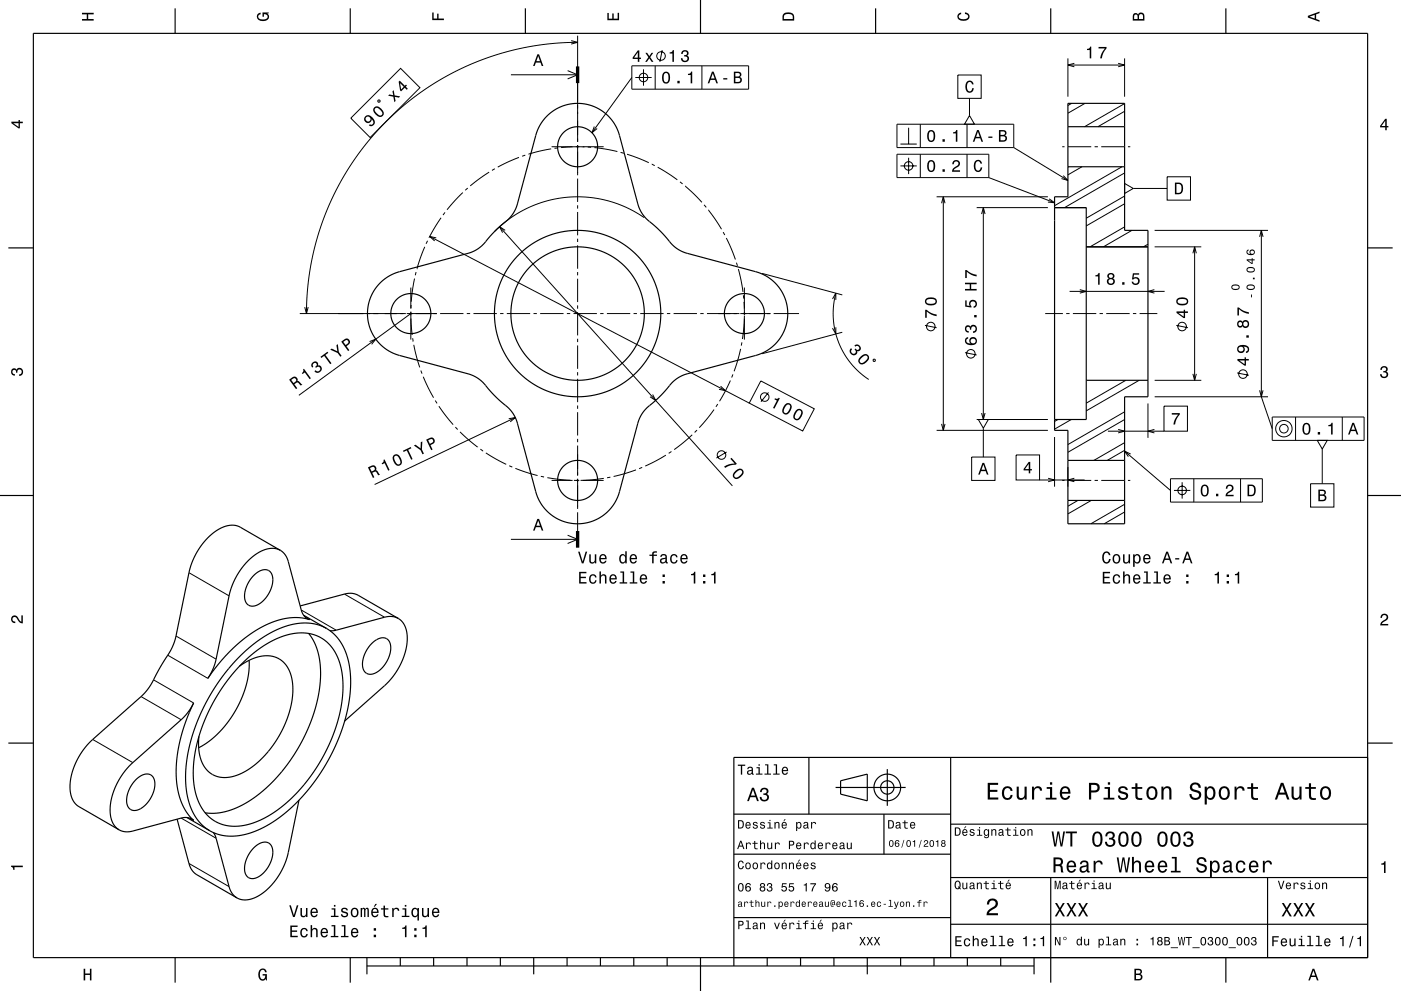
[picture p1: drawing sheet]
<svg xmlns="http://www.w3.org/2000/svg" width="420mm" height="297mm" viewBox="0 0 420 297" stroke-linecap="round" stroke-linejoin="round" font-family="sans-serif">
<g fill="none" stroke="#000" stroke-width=".3">
<path d="M171.2 12.2l2 .5-2 .5M173.2 12.7l-7.5 .3-7.7 1.1-7.5 1.8-7.6 2.6-7.5 3.5-6.9 4-6.2 4.6-6.2 5.5-5.4 5.9-4.8 6.4-4.3 7-3.3 7-2.9 7.7-1.9 7.8-1.2 7.7-.4 8.4M173.2 10.7v31.8M189.4 19.7h35v7h-35zM196.4 19.7v7M198.5 15l-.7 3.5M210.4 19.7v7M320.1 17.5v11.5M320.1 19.5h17M322.1 19l-2 .5 2 .5M335.2 19l1.9 .5-1.9 .5M337.1 17.5v11.5"/>
<path d="M105.2 35.4l14.9-14.9 5.8 5.8-14.9 14.9zM113.4 30l.5 .1-.1 .5-.5-.1zM153.2 22.4h20M170.2 21.2l3 1.2-3 1.3M178.2 37.9l-.7 1.9 1.5-1.3M189.4 23.2l-11.9 16.6M190.5 23.2h4.9M192.9 20.8v4.9M268.9 37.2h35v7h-35zM272.4 38.3v4.9M275.9 37.2v7M287.1 22.5h7v7h-7z"/>
<path d="M289.9 37.2v7M290.6 34.6l1.5 2.6h-3zM290.6 29.5v5.1M321.3 31l-1.2 .6M325.3 31l-5.2 2.9M337.1 33.4l-8 4.6M337.1 31l-12 7M138.7 57.7l-4.7 5.2M140.2 56.4l-.7 .6M146.6 51.6l-5.6 4.1M148.4 50.6l-.9 .5M155.6 47.2l-6.4 2.9"/>
<path d="M157.5 46.5l-1 .3M165.2 44.6l-6.8 1.6M165.4 44h6.3M167.2 44.3l-1 .2M172.7 44h1M173.2 43.5v9M173.2 53.5v7M174.7 44h6.3M175.2 44l-7 .2M176.2 44.1h1M178.2 44.2l6.9 1.2M186.1 45.7l.9 .2"/>
<path d="M188 46.2l6.5 2.6M195.4 49.2l.9 .4M197.2 50.1l5.9 3.8M203.8 54.5l.8 .6M205.4 55.8l5 4.8M268.9 46.2h27.5v7h-27.5zM269.9 43.2h4.9M269.9 49.7h4.9M272.4 47.3v4.9M275.9 46.2v7M280.8 59h33.3M282.8 59v70"/>
<path d="M289.9 46.2v7M296.4 53.2l19.7 7.6M303.9 44.2l16.2 9.9M314.5 59.6l1.6 1.2-1.9-.2M318.4 44h.7M318.8 52.6l1.3 1.5-1.9-.6M320.1 44h7M320.4 50l-.3 .1M324.4 50l-4.3 2.4M328.1 44h1M330.1 44h7M336.4 50l-20.3 11.6"/>
<path d="M337.1 55l2.6 1.5-2.6 1.5zM337.1 51.8l-18 10.4M337.1 58.8l-11.5 6.6M338.1 44h.7M339.7 56.5h10.2M349.9 53h7v7h-7zM127.3 74l-2.3 6.6M128.2 72.2l-.5 .9M128.8 70.9l95.8 49.9M130.8 71.3l-2-.4 1.5 1.3M132.2 65.3l-3.6 6M133.4 63.7l-.6 .8"/>
<path d="M149.8 67.9l69.8 77.7M151.4 69l-1.6-1.1 .9 1.8M173.2 61.5v1M173.2 63.5v7M173.2 71.5v1M173.2 73.5v7M193.1 65.2l-5.2-3-5.6-2-5.9-1.1h-6.3l-6.1 1.1-5.4 2-2.9 1.4-2.7 1.8-4.7 3.9M211.1 61.4l.6 .8M212.4 62.9l3.9 5.8M216.8 69.6l.5 .8M217.7 71.3l2.8 6.5M220.8 78.7l.3 1"/>
<path d="M282.3 60.9l.5-1.9 .5 1.9M292.8 62.2h21.3M294.3 64.2l.5-2 .5 2M294.8 62.2v63.5M337.1 61.1l-11.5 6.6M337.1 68l-10.3 6M339.3 69l-8.5 5M344.1 73.2l-1.3 .8M346.1 69h34M346.1 74h14M357.6 75.9l.5-1.9 .6 1.9M358.1 74v40"/>
<path d="M377.6 71l.5-2 .6 2M378.1 69v49.9l3.3 9.6M89.9 94h31.8M91.4 92l.5 2 .5-2M121.9 94h9.1M123.2 86.2v6.3M123.2 93.5v1M123.2 95.5v6.3M123.2 94l-33.6 24.5M123.2 93.4l.4 7M123.2 91.4v1M124.3 83.5l-1 6.9"/>
<path d="M124.7 81.5l-.2 1M131.9 94h7M139.9 94h1M141.9 94h7M149.9 94h1M151.9 94h7M159.9 94h1M161.9 94h7M169.9 94h1M171.9 94h7M173.2 81.5v1M173.2 83.5v7"/>
<path d="M173.2 91.5v1M173.2 93.5v7M179.9 94h1M181.9 94h7M189.9 94h1M191.9 94h7M199.9 94h1M201.9 94h7M209.9 94h1M211.9 94h9.8M221.4 80.6l1.3 6.9M221.9 94h9.1"/>
<path d="M222.9 88.5l.1 1M223 90.5l.2 3.5M223.2 94.6l-.6 7M223.2 86.2v6.3M223.2 93.5v1M223.2 95.5v6.3M228.5 81.9l24 6.5M231.9 94h7.6M249.6 89.6l1-1.7v2M250.6 98.1v2l-1-1.7M250.6 87.9l-.7 3.4-.1 4 .6 4 1 3.3 1.5 3.1 2.1 3.1 2.8 2.9 2.6 2M252.5 99.6l-24 6.4"/>
<path d="M277.3 97.5l3.5 .7M313.3 94h5.3M319.6 94h1M320.6 87.3h28.5M321.6 94h7M323.7 86.8l1.9 .5-1.9 .5M329.6 94h1M331.6 94h7M339.6 94h1M341.6 94h5.3M346.1 86.8l-2 .5 2 .5M352.6 97.5l3.5 .7"/>
<path d="M110.8 102.4l1.9-.8-1.3 1.6M123.7 101.4l.2 1M124 103.3l1.8 6.8M126.2 111l.3 1M126.9 112.9l3.1 6.3M173.2 101.5v1M173.2 103.5v7M173.2 111.5v1M173.2 113.5v7M195.7 118.2l.9 1.8-1.7-1.1M216 115.7l1.5 1.4-2-.4M219 114.1l-3.3 6.1"/>
<path d="M219.7 112.2l-.4 .9M222 104.6l-1.9 6.7M222.4 102.6l-.2 1M228.1 114.2l16 8.3-3.5 6.7-16-8.4zM230.4 117.6l-2.3 2.8M261.8 107.8l.5-.1 .1 .5-.5 .1zM289.3 105.7l3.5 .7M337.5 114l-11.9 6.8M341.5 114l-15.9 9.1M346.1 118.9h34M346.1 114h14M357.6 112l.5 2 .6-2"/>
<path d="M370.9 111.8l3.5 .7M377.6 117l.5 1.9 .6-1.9M130.5 120l.5 .9M131.6 121.7l4.3 5.6M136.5 128l.7 .7M137.9 129.4l5.3 4.6M144 134.6l.8 .6M145.7 135.7l6.1 3.5M152.5 125.5l2-.4-1.5 1.3M152.7 139.6l.9 .4M154.5 125.1l-42.2 20.1M173.2 121.5v1"/>
<path d="M173.2 123.5v7M173.2 131.5v1M173.2 133.5v9M199.6 136.4l-6.2 3.3M201.3 135.3l-.8 .6M207.5 130.3l-5.4 4.4M208.9 128.9l-.7 .7M214.1 122.8l-4.5 5.4M215.2 121.1l-.6 .8M217.8 135.5l-3 1.8M280.8 129h33.3M282.3 127l.5 2 .5-2"/>
<path d="M291.3 137h7v7h-7zM292.8 125.7h21.3M293.3 125.7h3l-1.5 2.6zM294.3 123.8l.5 1.9 .5-1.9M294.8 128.3v8.7M304.6 136.4h7v7.5h-7zM316.1 131v14.9M317.2 125.7l-1.1 .6M320.1 140v5.9M321.2 125.7l-5.1 2.9M332.1 129.2h16.8M335.2 128.7l1.9 .5-1.9 .5"/>
<path d="M337.1 135l-5.2 3M337.1 125.7l-17 9.8M337.1 132.7l-9.2 5.3M337.1 123.4l-17 9.8M337.1 135.2l13.8 11.8M338.9 136.1l-1.8-.9 1.2 1.7M344.1 120.9v10.3M346.1 128.7l-2 .5 2 .5M348.9 121.7h7.1v7.5h-7.1zM381.4 125h27.5v7h-27.5zM388.4 125v7M394.9 132h3l-1.5 2.6z"/>
<path d="M396.4 134.6v10.4M402.4 125v7M154.5 140.4l6.7 2.1M162.1 142.7l1 .3M164.1 143.2l6.9 .7M165.4 144h6.3M172 144h1M172.7 144h1M173.2 143.5v9M173.2 153.5v5.6M174.7 144h6.3M181 143.4l-7 .6"/>
<path d="M183 143l-1 .2M190.7 140.8l-6.7 2M192.5 140.1l-.9 .4M311.6 143.9h13.5M314.2 143.3l1.9 .6-1.9 .5M318.4 144h.7M320.1 144h7M322.1 143.3l-2 .6 2 .5M323.1 150l-3 1.7M327.1 150l-7 4M328.1 144h1M330.1 144h7"/>
<path d="M337.1 153.4l-6.1 3.6M337.1 151.1l-10.1 5.9M338.1 144h.7M350.9 143.5h27.5v7h-27.5zM351.9 147h4.9M354.4 144.5v4.9M357.9 143.5v7M371.9 143.5v7M392.9 145h7v7h-7zM56.6 171.6l12.1 7M103.3 178l12 7M153.2 161.6h20"/>
<path d="M170.2 160.4l3 1.2-3 1.3M50.3 196.4l12 6.9M52.8 190.6l12 7M90.3 182.8l10.5 6.1M91.6 185l1.2 .7M42.3 208.8l12 6.9M46 203.7l12 7M27.8 221.6l12 7M54.3 245.2l10.5 6M56.6 258.8l12.1 6.9M56.8 245.2l1.2 .7"/>
<circle cx="198.2" cy="16.8" r="1.28"/>
<circle cx="192.9" cy="23.2" r="1.28"/>
<circle cx="272.4" cy="49.7" r="1.28"/>
<circle cx="279" cy="97.9" r="1.28"/>
<circle cx="354.4" cy="97.9" r="1.28"/>
<circle cx="229.3" cy="119" r="1.28"/>
<circle cx="291" cy="106" r="1.28"/>
<circle cx="372.6" cy="112.1" r="1.28"/>
<circle cx="216.3" cy="136.4" r="1.28"/>
<circle cx="384.9" cy="128.5" r="2.45"/>
<circle cx="384.9" cy="128.5" r="1.28"/>
<circle cx="354.4" cy="147" r="1.28"/>
</g>
<g fill="none" stroke="#000" stroke-width=".35">
<path d="M10 10h400v277h-400zM52.5 2.5v7.5M105 2.5v7.5M157.5 2.5v7.5M210 0v10M262.5 2.5v7.5M315 2.5v7.5M367.5 2.5v7.5M320.1 31h17v38h7v49.9h-7v38.1h-17v-28h-4v-70h4zM320.1 38h17M320.1 50h17M2.5 74.3h7.5"/>
<path d="M316.1 62.2h9.5v63.5h-9.5M325.6 74h18.5M410 74.3h7.5M114 84.7l2.2-1.7 2.4-1.2 22.2-6 1.8-.8 1.8-1.3 4-4.5 4.3-3.8 1.7-2.5 .7-1.8 5.7-21 .7-1.9 1-1.7 2.4-2.5 2.7-1.8 3.3-1 3.3-.2 3.2 .7 2.7 1.3 2.5 2 1.8 2.4 1.3 3 5.7 21.2 .9 2 1.3 1.8 4.1 3.7 4.2 4.6 2.5 1.6 22.6 6.3 1.9 .7 1.7 1 2.4 2.2 1.9 2.9 1 3.1 .2 3.5-.6 3.2-1.3 2.7-1.9 2.3-2.6 2-2.9 1.3-21.5 5.7-2 1-1.6 1.2-3.5 4-4.6 4.2-1.7 2.4-.7 1.8-5.6 20.8-.7 1.9-1.1 1.9-2.4 2.6-2.7 1.7-3.3 1.1-3.3 .1-2.9-.5-2.7-1.3-2.4-1.8-1.9-2.3-1.5-3.2-6.2-22.6-1.6-2.5-4.7-4.2-3.6-4.1-1.8-1.3-2.1-.9-22.4-6.1-2.8-1.6-2.5-2.4-1.4-2.1-.8-2.1-.6-2.4v-2.3l.4-2.5 .7-2.1 1.1-1.9zM325.6 114h18.5M320.1 138h17M0 148.5h10M320.1 150h17M410 148.5h10M74.2 168.2l2.8-2.3 3.1-1.4 1.5-.2 1.2 .2 1.1 .4 1 .7 .8 1 .6 1.4 4.2 15.3 .9 1.5 1.4 .9-3.3-.6-3.8 .2-4.1 1.2-3.9 1.9-4.2 2.8-4 3.4-3.5 3.8-3.7 4.9 1.5-2.6 .8-2.5 4.1-19.8 .7-2.3 2.1-4.4zM76.1 172.4a3.5 3.5 0 0 1 4.9-1.1 6.2 6.2 0 0 1-.8 7.2l-.9 1.2a4 4 0 0 1-4.9 1.6 5.2 5.2 0 0 1-.1-6.3zM84 164.9l-12.1-7-1.2-.4-1.3-.1-2.7 .6-2.8 1.7-2.6 2.6-2.3 3.3-1.2 2.4-.9 2.5-4.2 20.5-.8 2.3-.9 2-6.9 11.6-1.6 1.7-16.2 14.5-2.8 4-1.9 4.5-.5 2.7-.1 2.7 .5 2.1 1 1.6 1.1 1 12.1 7"/>
<path d="M71.8 199.7l2.4-1.5 1.9-.9 2-.6 2.2-.2 1.8 .3 1.6 .7 1.4 1.1 1.2 1.5 .8 1.8 .6 2.5 .1 2.3-.2 2.6-.5 2.7-.8 2.9-2.6 5.6-3.5 5-4.2 4-2.3 1.6-2.3 1.1-2.2 .7-1.8 .1-1.8-.2-1.7-.6-1.6-1.1-1.1-1.4-.9-1.8-.6-2.2-.2-2.3 .1-2.7M72.7 198.7l2.6-2.3 2.9-2.3 2.8-1.7 2.7-1.3 2.6-.9 2.6-.5h2.6l2.5 .5 2.1 .9 2 1.4 1.5 1.7 1.3 2.1 1 2.5 .6 2.6 .3 2.9v3.5l-.5 3.7-.7 3.3-1.2 3.9-1.4 3.6-3.5 6.9-4.7 6.4-5 5-2.9 2.4-2.7 1.7-2.8 1.4-2.6 .9-2.7 .5-2.5 .1-2.7-.4-2.5-1.1-2.1-1.6-1.7-2.1-1.3-2.6-.9-3-.4-3.4v-3.7l.4-3.9 1-4.3 1.3-4.1 1.8-4 1.9-3.8 2.6-4 2.8-3.7zM74.7 197.9l-.1 3.6-.8 3.8-1.3 3.8-1.9 3.8-2.3 3.5-2.8 3.3-2.9 2.6-3 1.8M90 181.6l13.5-3.6 2.2-.2 1.6 .5 12.1 7M91 184.4l6.9 3.9M92.5 189.8l1.8 2.9 1.2 3.6 .6 4.3-.1 4.4-.8 4.8-1.4 4.8-2 5-2.4 4.6-3 4.6-3.3 4-3.3 3.3-3.8 3.1-3.5 2.1-4 1.7-3.7 .7-3.3-.1M97.9 188.3l1.6 1.2 1.5 1.4 2.2 3.6 1.4 4.4 .5 5.4-.4 5.8-1.4 6.3-2.3 6.1-3.1 6.2-3.7 5.7-4.2 5-4.5 4.3-4.8 3.3-4.5 2.2-2.3 .8-2.7 .5-2.2 .1-2.3-.2-1.9-.5-1.9-.9M97.9 188.3l-1.7-.8-2-.5-4.2-.2-4.5 1-5.1 2.3-4.9 3.4-4.8 4.4-4 4.8-3.8 5.9-3.3 6.4-2.2 6.4-1.3 5.8-.5 6 .6 5.5 1.4 4.3 .9 1.6 1.4 1.9 1.4 1.4 1.6 1.1M111.5 192.8a3.5 3.5 0 0 1 4.8-1.1 6.1 6.1 0 0 1-.6 7l-1.1 1.4a4 4 0 0 1-4.9 1.6 5.3 5.3 0 0 1 0-6.4zM119.4 185.3l-1.5-.5h-1.9l-15.3 4.1-1.8 .1M119.4 185.3l1.1 1 .9 1.3 .5 1.6 .2 1.9-.6 4.1-1.6 4.3-1.7 2.8-2.1 2.4-12.8 11.4M2.5 222.7h7.5"/>
<path d="M39.1 229.2l15.7-14 1.9-2.2 1.3-2.3-2.2 5.1-1.6 5.2-1.1 5.4-.3 4.7 .4 4.8 1 4 1.5 3.2 2.3 2.8-1.5-.8h-1.7l-16 4.2-2-.2-1.8-.9-1.1-1.4-.7-2.1-.2-2.6 .4-2.6 .7-2.5 1.4-2.9 1.7-2.7zM40.8 233.6a3.5 3.5 0 0 1 4.8-1 6.1 6.1 0 0 1-.6 7l-1.3 1.5a3.8 3.8 0 0 1-4.8 1.3 5.5 5.5 0 0 1 .1-6.4zM89.6 239.8l-3.4 16.8-1.1 2.9-1.7 3.1-2.9 3.6-3.3 2.4-1.7 .8-1.5 .3-1.6-.1-1.4-.5M242.5 227v17M250.5 236h21M252 234l8-2v8l-8-2zM266 230.5v11M285 227v60M410 222.7h7.5M410 227h-190v62.5M53.1 245.5l3.6 13.4 1 2.1 1.3 1.1 12 7M56 245l6.9 4"/>
<path d="M64 249.5l.8 1.7 4.1 15.2 .9 1.6 1.2 1.1M76 254.2a3.7 3.7 0 0 1 4.9-1.3 5.8 5.8 0 0 1-.4 6.8l-1.4 1.8a3.8 3.8 0 0 1-4.8 1.3 5.5 5.5 0 0 1 .1-6.4zM220 244h65M220 256h65M265 244v12M285 247h125M220 275h65M285 277h125M285 263h125M315 263v31.5M380 263v24M52.5 287v7.5"/>
<path d="M105 287v7.5M110 289.5h200M110 287v5M120 287v2.5M130 287v2.5M140 287v2.5M150 287v2.5M160 287v5M170 287v2.5M180 287v2.5M190 287v2.5M200 287v2.5"/>
<path d="M210 287v10M230 287v2.5M240 287v2.5M250 287v2.5M260 287v5M270 287v2.5M280 287v2.5M290 287v2.5M300 287v2.5M310 287v5M367.5 287v7.5"/>
<circle cx="173.2" cy="44" r="6"/>
<circle cx="123.2" cy="94" r="6"/>
<circle cx="173.2" cy="94" r="24.9"/>
<circle cx="173.2" cy="94" r="20"/>
<circle cx="223.2" cy="94" r="6"/>
<circle cx="173.2" cy="144" r="6"/>
<circle cx="266" cy="236" r="4"/>
<circle cx="266" cy="236" r="2"/>
</g>
<path d="M173.2 19.9v5M173.2 159.1v5" fill="none" stroke="#000" stroke-width="1" stroke-linecap="butt"/>
<g fill="#000">
<path d="M24.6 3.8h3.5v.5h-1.7v1.4h1.7v.5h-3.5v-.5h1.4v-1.4h-1.4z" fill-rule="evenodd"/>
<path d="M77.3 4.2l.8-.4v.5l-.3 .1a.68 .68 0 0 0-.4 .6 .68 .68 0 0 0 .4 .6 1.68 1.68 0 0 0 2.4-.6 .93 .93 0 0 0-1.1-.8v.8h-.4v-1.3h1.9v.3l-.5 .1 .4 .4a1.19 1.19 0 0 1-.9 1.7 1.9 1.9 0 0 1-2.6-1.3z" fill-rule="evenodd"/>
<path d="M129.6 3.8h.4v1.8h1.1v-1.5h.4v1.5h1.6v.4h-3.5z" fill-rule="evenodd"/>
<path d="M161.1 16.3l-1.3 3.5h.5l.3-1h1.4l.4 1h.5l-1.3-3.5zM161.3 16.8l.6 1.5h-1.1z" fill-rule="evenodd"/>
<path d="M182.1 3.9h.4v1.7h1.1v-1.6h.4v1.6h1.2v-1.8h.4v2.3h-3.5z" fill-rule="evenodd"/>
<path d="M191.2 15.1l-1.5 2.1v.5h1.5v.8h.5v-.8h.5v-.4h-.5v-2.2zM191.2 15.7v1.6h-1.1zM193.5 15.8l.9 1.3-1 1.4h.5l.7-1 .8 1h.5l-1-1.4 .9-1.3h-.5l-.6 1-.7-1z" fill-rule="evenodd"/>
<path d="M200.8 15.7v.3h.8v2.5h.4v-3.5h-.3a.77 .77 0 0 1-.9 .7zM204.5 15.3l-.3 .9h.5a.62 .62 0 0 1 .3-.8 .62 .62 0 0 1 .8 .3 .62 .62 0 0 1-.2 .8h-.5v.4a.72 .72 0 0 1 .9 .5 .72 .72 0 0 1-.4 .9 .72 .72 0 0 1-.9-.5l-.1-.4h-.5a1.18 1.18 0 0 0 1.5 1.2 1.18 1.18 0 0 0 .6-1.8l-.2-.1a1.01 1.01 0 0 0 0-1.6 1.01 1.01 0 0 0-1.5 .2z" fill-rule="evenodd"/>
<path d="M235 4a2.21 2.21 0 0 0-.4 2.2h3.5v-1.2a1.92 1.92 0 0 0-3.1-1zM235.3 4.4l.4-.2a1.44 1.44 0 0 1 2 .8v.7h-2.7l.1-1z" fill-rule="evenodd"/>
<path d="M287.3 4.2l.8-.4v.4l-.3 .1a.66 .66 0 0 0-.4 .6 .66 .66 0 0 0 .4 .6 1.69 1.69 0 0 0 2.5-.5 .9 .9 0 0 0-1-.8v-.5a1.24 1.24 0 0 1 1.4 1.1 1.24 1.24 0 0 1-1.1 1.4 1.93 1.93 0 0 1-2.6-1.2z" fill-rule="evenodd"/>
<path d="M325.9 14.6v.4h.8v2.5h.4v-3.5h-.3a.77 .77 0 0 1-.9 .6zM329.3 14.1v.4h1.9a5.2 5.2 0 0 0-1.4 3h.5a5.3 5.3 0 0 1 1.4-3v-.4z" fill-rule="evenodd"/>
<path d="M339.8 4.2l-.2 2h3.5v-1.4a.98 .98 0 0 0-.7-1 .98 .98 0 0 0-1.2 .6 .84 .84 0 0 0-1.4-.2zM340.1 4.5l.4-.1 .4 .1 .1 1.2h-1zM341.6 4.4l.4-.2a.58 .58 0 0 1 .7 .7v.8h-1.2z" fill-rule="evenodd"/>
<path d="M392.1 4.7v.6l3.5 1.2v-.4l-1-.4v-1.4l1-.4v-.4zM392.6 5l1.5-.5v1z" fill-rule="evenodd"/>
<path d="M3.4 36.5v.4l2.1 1.6h.5v-1.6h.8v-.4h-.8v-.5h-.4v.5zM4 36.9h1.6v1.1z" fill-rule="evenodd"/>
<path d="M109.5 34.9a1.15 1.15 0 0 0 .3 1.9 1.15 1.15 0 0 0 1.6-1.1 1.02 1.02 0 0 1 .3 1.5l-.4 .2-.4-.2-.3 .4a1.23 1.23 0 0 0 1.7-.4 1.23 1.23 0 0 0-.4-1.7 1.64 1.64 0 0 0-2.4-.6zM109.6 35.6a.75 .75 0 0 1 1.5 0 .75 .75 0 0 1-1.5 0zM112.2 32.2a2.01 2.01 0 0 0 2.1 2.8 1.14 1.14 0 0 0 .5-1.8l-.5-.6a1.51 1.51 0 0 0-2.1-.4zM112.5 32.5l.3-.2a2.38 2.38 0 0 1 1.8 1.9l-.4 .4a2.37 2.37 0 0 1-1.9-1.8z" fill-rule="evenodd"/>
<path d="M116.3 28.7l1.6 .3 .3 1.6 .4-.3-.3-1.3 1.3 .3 .4-.4-1.7-.3-.3-1.6-.3 .4 .2 1.1-1.2-.2zM119.5 24.5l.4 2.6 .3 .3 1.1-1.1 .6 .6 .4-.3-.7-.6 .4-.4-.3-.3-.3 .4-1.6-1.5zM119.9 24.9l1.1 1.1-.7 .8z" fill-rule="evenodd"/>
<path d="M198.8 21.9a2.02 2.02 0 0 0 .9 3.2 2.04 2.04 0 0 0 .9-3.2 1.11 1.11 0 0 0-1.8 0zM199.3 22h.7a2.36 2.36 0 0 1 0 2.6h-.7a2.38 2.38 0 0 1 0-2.6zM203.1 24.2v.8h.7v-.8zM206.2 22.1v.4h.9v2.5h.4v-3.5h-.3a.77 .77 0 0 1-1 .6z" fill-rule="evenodd"/>
<path d="M213.4 21.5l-1.2 3.5h.4l.4-1h1.4l.4 1h.4l-1.3-3.5zM213.7 22l.5 1.5h-1.1zM216.8 23.4v.4h1.2v-.4zM220 21.5v3.5h1.3a.98 .98 0 0 0 1.1-.8 .98 .98 0 0 0-.6-1.1 .86 .86 0 0 0 .4-1.1 .86 .86 0 0 0-1-.5zM220.5 21.9h.7a.53 .53 0 0 1 .6 .5 .53 .53 0 0 1-.7 .5h-.6zM220.5 23.4h.7a.61 .61 0 0 1 .7 .5 .61 .61 0 0 1-.6 .7h-.8z" fill-rule="evenodd"/>
<path d="M289.7 24.6a1.19 1.19 0 0 1 1.4-.4 1.19 1.19 0 0 1 .8 1.1h-.5l-.1-.3a.66 .66 0 0 0-.6-.4 .66 .66 0 0 0-.6 .3l-.2 .5a1.59 1.59 0 0 0 .8 2 .9 .9 0 0 0 .8-1h.4a1.24 1.24 0 0 1-1 1.4 1.24 1.24 0 0 1-1.4-1v-1.6z" fill-rule="evenodd"/>
<path d="M415.3 35.6l-1.6 2.1v.5h1.6v.8h.4v-.8h.5v-.4h-.5v-2.2zM415.3 36.2v1.6h-1.1z" fill-rule="evenodd"/>
<path d="M278.3 39.4a2.02 2.02 0 0 0 .9 3.2 2.03 2.03 0 0 0 .9-3.2 1.11 1.11 0 0 0-1.8 0zM278.8 39.5h.7a2.38 2.38 0 0 1 0 2.6h-.7a2.37 2.37 0 0 1 0-2.6zM282.6 41.7v.8h.6v-.8zM285.7 39.6v.4h.8v2.5h.5v-3.5h-.3a.77 .77 0 0 1-1 .6z" fill-rule="evenodd"/>
<path d="M278.3 48.4a2.02 2.02 0 0 0 .9 3.2 2.03 2.03 0 0 0 .9-3.2 1.11 1.11 0 0 0-1.8 0zM278.8 48.5h.7a2.38 2.38 0 0 1 0 2.6h-.7a2.37 2.37 0 0 1 0-2.6zM282.6 50.7v.8h.6v-.8zM285.8 48.3l-.3 .9h.4a.7 .7 0 0 1 .6-.8 .7 .7 0 0 1 .8 .5 .7 .7 0 0 1-.5 .8l-.3 .2a1.63 1.63 0 0 0-1.1 1.6h2.4v-.5h-1.9l.9-.7a1.17 1.17 0 0 0 .9-1.7 1.17 1.17 0 0 0-1.9-.3z" fill-rule="evenodd"/>
<path d="M292.9 39l-1.3 3.5h.5l.4-1.1h1.4l.3 1.1h.5l-1.3-3.5zM293.2 39.5l.5 1.5h-1.1zM296.3 40.9v.4h1.2v-.4zM299.5 39v3.5h1.3a.98 .98 0 0 0 1.1-.8 .98 .98 0 0 0-.6-1.1 .86 .86 0 0 0 .4-1.1 .86 .86 0 0 0-1-.5zM299.9 39.4h.8a.53 .53 0 0 1 .6 .5 .53 .53 0 0 1-.7 .5h-.7zM299.9 40.9h.8a.61 .61 0 0 1 .7 .5 .61 .61 0 0 1-.7 .7h-.8z" fill-rule="evenodd"/>
<path d="M292.3 48.4a1.19 1.19 0 0 1 1.3-.5 1.19 1.19 0 0 1 .8 1.1h-.5l-.1-.3a.66 .66 0 0 0-.6-.4 .66 .66 0 0 0-.6 .4l-.1 .4a1.58 1.58 0 0 0 .7 2 .9 .9 0 0 0 .8-.9h.5a1.24 1.24 0 0 1-1.1 1.3 1.24 1.24 0 0 1-1.4-1v-1.6z" fill-rule="evenodd"/>
<path d="M352.2 54.7v3.5h1.2a1.92 1.92 0 0 0 1-3 2.2 2.2 0 0 0-2.2-.5zM352.7 55.1a1.37 1.37 0 0 1 1.6 1.1 1.37 1.37 0 0 1-.9 1.6h-.7z" fill-rule="evenodd"/>
<path d="M277.4 92.8v2.4h.4v-1.9a5.2 5.2 0 0 0 3 1.5v-.5a5.3 5.3 0 0 1-3-1.5zM277.7 89.4a1.13 1.13 0 0 0-.4 1.2 1.13 1.13 0 0 0 1 .9 1.9 1.9 0 0 0 2.6-1.2 2.03 2.03 0 0 0-3.2-.9zM277.8 90a2.38 2.38 0 0 1 2.6 0v.7a2.37 2.37 0 0 1-2.6 0z" fill-rule="evenodd"/>
<path d="M289.3 84.7v.5h1.4v1.4h-1.4v.5h3.5v-.5h-1.7v-1.4h1.7v-.5zM289.4 80.9v2.4h.4v-1.9a5.2 5.2 0 0 0 3 1.5v-.6a5.3 5.3 0 0 1-3-1.4z" fill-rule="evenodd"/>
<path d="M328.4 82.5v.3h.8v2.5h.5v-3.5h-.4a.77 .77 0 0 1-.9 .7zM332.2 82.1l-.2 .2a.8 .8 0 0 0 .4 1.1 1.09 1.09 0 0 0-.2 1.7 1.09 1.09 0 0 0 1.6 0 1.09 1.09 0 0 0-.1-1.7 .95 .95 0 0 0 .2-1.3 .95 .95 0 0 0-1.3-.2zM332.3 84.4a.71 .71 0 0 1 1.4 0 .71 .71 0 0 1-1.4 0zM332.4 82.8a.6 .6 0 0 1 1.2 0 .6 .6 0 0 1-1.2 0zM336.4 84.6v.7h.7v-.7zM339.6 81.9l-.3 1.9h.5a.8 .8 0 0 1 1.2-.3 .8 .8 0 0 1-.1 1.3 .8 .8 0 0 1-1.2-.4h-.5a1.21 1.21 0 0 0 1.5 1.1 1.21 1.21 0 0 0 .9-1.7 1.21 1.21 0 0 0-1.8-.5l.2-1h1.5v-.4z" fill-rule="evenodd"/>
<path d="M352.7 93.3v.5l2.1 1.5h.5v-1.5h.8v-.5h-.8v-.5h-.4v.5zM353.3 93.8h1.6v1.1zM353.1 89.4a1.13 1.13 0 0 0-.5 1.2 1.13 1.13 0 0 0 1 .9 1.9 1.9 0 0 0 2.6-1.2 2.03 2.03 0 0 0-3.1-.9zM353.1 90a2.38 2.38 0 0 1 2.6 0v.7a2.37 2.37 0 0 1-2.6 0z" fill-rule="evenodd"/>
<path d="M369.4 85.4a.79 .79 0 0 0-.3 .9 .79 .79 0 0 0 .7 .6 1.33 1.33 0 0 0 1.9-.8 1.42 1.42 0 0 0-2.3-.7zM369.5 85.8l.5-.2 1.1 .1a.44 .44 0 0 1 0 .8h-1.4z" fill-rule="evenodd"/>
<path d="M375 88.3v.8h.3v-.8zM374 85.4a.79 .79 0 0 0-.3 .9 .79 .79 0 0 0 .7 .6 1.33 1.33 0 0 0 1.8-.8 1.42 1.42 0 0 0-2.2-.7zM374 85.8l.5-.2 1.2 .1a.44 .44 0 0 1 0 .8h-1.5zM375.6 83.2v.5h.5v-.5zM374 80.2a.79 .79 0 0 0-.3 .9 .79 .79 0 0 0 .7 .5 1.33 1.33 0 0 0 1.8-.8 1.42 1.42 0 0 0-2.2-.6zM374 80.6l.5-.2 1.2 .1a.44 .44 0 0 1 0 .7h-1.5zM373.7 77.7v.3l1.5 1.1h.3v-1.1h.6v-.3h-.6v-.3h-.3v.3zM374.1 78h1.1v.8zM373.8 75a1.19 1.19 0 0 0 1 1.6 1.19 1.19 0 0 0 1.3-1.4 .8 .8 0 0 0-1.2-.3 .8 .8 0 0 0-.1 1.2 .72 .72 0 0 1-.8-.6l.3-.7zM374.9 75.6a.52 .52 0 0 1 1 0 .52 .52 0 0 1-1 0z" fill-rule="evenodd"/>
<path d="M3.6 110.6a.86 .86 0 0 1 1.4 .2 1.18 1.18 0 0 1 2 .3 1.18 1.18 0 0 1-1.3 1.6v-.5a.72 .72 0 0 0 .9-.6 .72 .72 0 0 0-.8-.8 .72 .72 0 0 0-.6 .9h-.4a.62 .62 0 0 0-.4-.8 .62 .62 0 0 0-.8 .5 .62 .62 0 0 0 .5 .7h.4l-.1 .5a1.17 1.17 0 0 1-1-.7 1.17 1.17 0 0 1 .2-1.3z" fill-rule="evenodd"/>
<path d="M86.7 113.8l2 2.8 .4-.3-.9-1.1 .4-.3 .7-.2 .9 .9 .4-.4-1.1-1h-.3a.97 .97 0 0 0-.4-1.2 .97 .97 0 0 0-1.2 .1zM87.3 113.9l.5-.4a.6 .6 0 0 1 .9 .1 .6 .6 0 0 1-.3 .9l-.4 .3z" fill-rule="evenodd"/>
<path d="M90.8 110.7a.77 .77 0 0 1-.3 1.1l.2 .3 .7-.5 1.4 2 .4-.2-2.1-2.9zM93.8 108.6a1.05 1.05 0 0 0-.2 1.6l.3-.3a.62 .62 0 0 1-.2-.8 .62 .62 0 0 1 .8-.3 .62 .62 0 0 1 .4 .8l-.4 .3 .2 .4a.74 .74 0 0 1 1.2-.1 .74 .74 0 0 1-.2 1.1 .74 .74 0 0 1-1.1-.3l-.4 .2a1.18 1.18 0 0 0 2 .1 1.18 1.18 0 0 0-.6-1.8h-.3a.9 .9 0 0 0-.4-1.1 .9 .9 0 0 0-1.1 .2z" fill-rule="evenodd"/>
<path d="M96.1 106.9l.2 .4 .9-.6 1.8 2.4 .4-.2-1.8-2.5 .8-.6-.2-.4zM99 104.8l2.2 1 .8 1.1 .4-.3-.8-1.1-.3-2.4-.4 .3 .2 1.9-1.6-.8zM102.3 102.4l2.1 2.8 .3-.3-.8-1.1a1.34 1.34 0 0 0 .8-1.9 .93 .93 0 0 0-1.4-.2zM102.9 102.5l.5-.4a.59 .59 0 0 1 .9 .1 .59 .59 0 0 1-.2 .9l-.5 .3z" fill-rule="evenodd"/>
<path d="M255.1 104.4a1.18 1.18 0 0 0 .2 2 1.18 1.18 0 0 0 1.7-1.2 1.01 1.01 0 0 0 1.1-1 1.01 1.01 0 0 0-1.1-1l-.9 .4 .3 .3a.62 .62 0 0 1 .8-.3 .62 .62 0 0 1 .4 .8 .62 .62 0 0 1-.8 .4l-.3-.4-.3 .3a.72 .72 0 0 1 .3 1 .72 .72 0 0 1-1 .3 .72 .72 0 0 1-.3-1.1l.2-.2zM258.1 106.8a1.41 1.41 0 0 0-.5 2.1 2.03 2.03 0 0 0 2.9-1.5 1.13 1.13 0 0 0-.5-1.1 1.13 1.13 0 0 0-1.2 0zM258.4 107.1l.9-.6a.63 .63 0 0 1 .7 .2 .63 .63 0 0 1 .1 .7l-.3 .4a1.6 1.6 0 0 1-1.9 .8l-.1-.7z" fill-rule="evenodd"/>
<path d="M289.5 101.3a1.44 1.44 0 0 0 .1 1.7 1.44 1.44 0 0 0 1.6 .5 1.26 1.26 0 0 0 1.7-1 1.26 1.26 0 0 0-1.2-1.5 1.11 1.11 0 0 0-1.1 .7 1.11 1.11 0 0 0 .3 1.3 1.02 1.02 0 0 1-1.2-.9l.1-.4 .4-.2v-.5zM291 102.2a.75 .75 0 0 1 1.5 0 .75 .75 0 0 1-1.5 0zM289.5 97.7a1.17 1.17 0 0 0-.2 1.3 1.17 1.17 0 0 0 1.1 .7v-.5a.62 .62 0 0 1-.7-.3 .62 .62 0 0 1 .2-.8 .62 .62 0 0 1 .8 .2l.1 .5h.4a.72 .72 0 0 1 .4-.9 .72 .72 0 0 1 .9 .4 .72 .72 0 0 1-.5 1h-.3v.5a1.18 1.18 0 0 0 1.2-1.5 1.18 1.18 0 0 0-1.8-.6l-.2 .2a.86 .86 0 0 0-1.4-.2zM292 94.4v.7h.8v-.7zM289.4 90v1.9l1.8 .3v-.4a.8 .8 0 0 1-.2-1.3 .8 .8 0 0 1 1.2 .1 .8 .8 0 0 1-.3 1.2v.5a1.21 1.21 0 0 0 1-1.5 1.21 1.21 0 0 0-1.6-.8 1.21 1.21 0 0 0-.6 1.7l-.9-.1v-1.6z" fill-rule="evenodd"/>
<path d="M371 107.6v.4l2.1 1.6h.4v-1.6h.9v-.4h-.9v-.5h-.4v.5zM371.5 108h1.6v1.2zM371.3 103.7a1.17 1.17 0 0 0-.3 1.7 1.17 1.17 0 0 0 1.7 .2 1.17 1.17 0 0 0 .1-1.7 1.02 1.02 0 0 1 1.3 .8l-.2 .5-.4 .1v.5a1.23 1.23 0 0 0 .9-1.5 1.23 1.23 0 0 0-1.4-.9zM371.3 104.6a.75 .75 0 0 1 1.5 0 .75 .75 0 0 1-1.5 0zM373.6 100.5v.7h.8v-.7zM371.1 96.3a1 1 0 0 0-.1 1.5 1 1 0 0 0 1.5-.1 1.09 1.09 0 0 0 1.6 .2 1.09 1.09 0 0 0 0-1.6 1.09 1.09 0 0 0-1.6 .2l-.5-.4zM372.7 97.1a.71 .71 0 0 1 1.4 0 .71 .71 0 0 1-1.4 0zM371.2 97.1a.6 .6 0 0 1 1.2 0 .6 .6 0 0 1-1.2 0zM371 92.2v2.4h.4v-2a5.2 5.2 0 0 0 3 1.5v-.5a5.3 5.3 0 0 1-3-1.4z" fill-rule="evenodd"/>
<path d="M414.1 110a1.01 1.01 0 0 1 1.5-.2 1.01 1.01 0 0 1 0 1.6 1.12 1.12 0 0 1 .4 1.5 1.12 1.12 0 0 1-1.6 .3l-.6-.5-.1-.6h.5a.72 .72 0 0 0 .7 .9 .72 .72 0 0 0 .7-.8 .72 .72 0 0 0-.9-.6v-.4a.62 .62 0 0 0 .8-.4 .62 .62 0 0 0-.5-.8 .62 .62 0 0 0-.7 .5v.4h-.5z" fill-rule="evenodd"/>
<path d="M120.8 135.1l.2 .4 .9-.5 1.4 2.8 .4-.2-1.3-2.8 .9-.5-.2-.3zM124.1 133.5l2 1.4 .6 1.3 .4-.2-.6-1.3 .1-2.4-.5 .2v1.9l-1.5-1.1zM127.8 131.8l1.5 3.1 .4-.2-.7-1.3a1.34 1.34 0 0 0 1.2-1.7 .93 .93 0 0 0-1.3-.5zM128.4 132l.5-.3a.6 .6 0 0 1 .9 .2 .6 .6 0 0 1-.4 .9l-.5 .2z" fill-rule="evenodd"/>
<path d="M219 137.5l1.2 1.4a5.2 5.2 0 0 0-3.1 .9l.3 .4a5.3 5.3 0 0 1 3.2-.9l.3-.3-1.6-1.8zM220.5 141.1a1.41 1.41 0 0 0-.5 2.1 2.03 2.03 0 0 0 2.9-1.4 1.13 1.13 0 0 0-.5-1.2 1.13 1.13 0 0 0-1.3 0zM220.8 141.5l.9-.6a.63 .63 0 0 1 .6 .2 .63 .63 0 0 1 .2 .6l-.3 .4a1.61 1.61 0 0 1-1.9 .8l-.2-.6z" fill-rule="evenodd"/>
<path d="M232.3 119.4l-.1 .3 .7 .4-1.2 2.2 .5 .2 1.6-3.1-.3-.2a.77 .77 0 0 1-1.2 .2zM235.3 121.3a1.9 1.9 0 0 0-.2 2.8 2.03 2.03 0 0 0 2.3-2.4 1.13 1.13 0 0 0-.9-.9 1.13 1.13 0 0 0-1.2 .5zM235.9 121.3a.63 .63 0 0 1 .7 0 .63 .63 0 0 1 .3 .5l-.1 .5a1.61 1.61 0 0 1-1.5 1.5l-.3-.3a2.3 2.3 0 0 1 .9-2.2zM238.6 123a1.9 1.9 0 0 0-.2 2.9 2.03 2.03 0 0 0 2.3-2.4 1.13 1.13 0 0 0-.9-1 1.13 1.13 0 0 0-1.2 .5zM239.2 123.1a.63 .63 0 0 1 .7-.1 .63 .63 0 0 1 .3 .6l-.1 .4a1.61 1.61 0 0 1-1.5 1.5l-.3-.2a2.3 2.3 0 0 1 .9-2.2z" fill-rule="evenodd"/>
<path d="M351.3 123.8h2.4v.4a5.3 5.3 0 0 0-1.4 3h-.5a5.2 5.2 0 0 1 1.4-2.9h-1.9z" fill-rule="evenodd"/>
<path d="M390.8 127.2a2.02 2.02 0 0 0 .9 3.1 2.03 2.03 0 0 0 .9-3.1 1.11 1.11 0 0 0-1.8 0zM391.3 127.2h.7a2.38 2.38 0 0 1 0 2.6h-.7a2.37 2.37 0 0 1 0-2.6zM395.1 129.5v.7h.6v-.7zM398.2 127.4v.3h.8v2.5h.5v-3.5h-.3a.77 .77 0 0 1-1 .7z" fill-rule="evenodd"/>
<path d="M405.4 126.7l-1.3 3.5h.5l.4-1h1.4l.3 1h.5l-1.3-3.5zM405.7 127.2l.5 1.6h-1.1z" fill-rule="evenodd"/>
<path d="M110.3 140.1l1.5 3.1 .4-.2-.6-1.3 1-.4 .8 1.2 .5-.3-.9-1.2-.3-.1a.97 .97 0 0 0-.1-1.2 .97 .97 0 0 0-1.2-.1zM110.9 140.3l.5-.3a.6 .6 0 0 1 .9 .3 .6 .6 0 0 1-.4 .8l-.5 .2z" fill-rule="evenodd"/>
<path d="M115 137.8a.77 .77 0 0 1-.6 1l.2 .4 .7-.4 1.1 2.3 .4-.2-1.5-3.2zM117.9 136.6a2.44 2.44 0 0 0 1.5 3 1.13 1.13 0 0 0 1.1-1.5l-.3-.7a1.52 1.52 0 0 0-1.9-1.2zM118.2 136.8l.6-.3a2.37 2.37 0 0 1 1.2 2.4l-.6 .3a2.38 2.38 0 0 1-1.2-2.4z" fill-rule="evenodd"/>
<path d="M161.1 155.5l-1.3 3.5h.5l.3-1h1.4l.4 1h.5l-1.3-3.5zM161.3 156l.6 1.6h-1.1z" fill-rule="evenodd"/>
<path d="M294.5 138.7l-1.2 3.5h.4l.4-1h1.4l.4 1h.4l-1.3-3.5zM294.8 139.2l.5 1.6h-1z" fill-rule="evenodd"/>
<path d="M308.4 138.4l-1.5 2.1v.5h1.5v.9h.5v-.9h.5v-.4h-.5v-2.2zM308.4 139v1.6h-1.1z" fill-rule="evenodd"/>
<path d="M360.3 145.7a2.02 2.02 0 0 0 .9 3.1 2.03 2.03 0 0 0 .9-3.1 1.11 1.11 0 0 0-1.8 0zM360.8 145.7h.7a2.37 2.37 0 0 1 0 2.6h-.7a2.37 2.37 0 0 1 0-2.6zM364.5 148v.7h.7v-.7zM367.8 145.5l-.3 1h.4a.7 .7 0 0 1 .6-.9 .7 .7 0 0 1 .8 .5 .7 .7 0 0 1-.5 .9l-.3 .2a1.63 1.63 0 0 0-1.1 1.5h2.4v-.4h-1.9l.9-.8a1.17 1.17 0 0 0 .9-1.7 1.17 1.17 0 0 0-1.9-.3z" fill-rule="evenodd"/>
<path d="M374 145.2v3.5h1.2a1.92 1.92 0 0 0 .9-3 2.2 2.2 0 0 0-2.1-.5zM374.5 145.6a1.37 1.37 0 0 1 1.5 1.1 1.37 1.37 0 0 1-.9 1.6h-.6z" fill-rule="evenodd"/>
<path d="M395.2 146.7v3.5h1.3a.98 .98 0 0 0 1.1-.7 .98 .98 0 0 0-.6-1.2 .86 .86 0 0 0 .5-1 .86 .86 0 0 0-1-.6zM395.7 147.1h.7a.53 .53 0 0 1 .6 .6 .53 .53 0 0 1-.6 .5h-.7zM395.7 148.6h.7a.61 .61 0 0 1 .8 .6 .61 .61 0 0 1-.7 .6h-.8z" fill-rule="evenodd"/>
<path d="M173.6 171.4v3.5h2.2v-.4h-1.7v-1.2h1.5v-.4h-1.5v-1.1h1.7v-.4zM176.9 172.5a1.45 1.45 0 0 0-.2 1.6 1.45 1.45 0 0 0 1.5 .8l.5-.5 .1-.5h-.4l-.4 .6a1.02 1.02 0 0 1-1-1 1.02 1.02 0 0 1 1-1l.4 .6h.4a1.09 1.09 0 0 0-.7-1 1.09 1.09 0 0 0-1.2 .4zM179.7 171.3v3.6h.5v-1.6a.63 .63 0 0 1 .3-.8 .63 .63 0 0 1 .8 .4l.1 2h.4v-1.8a.88 .88 0 0 0-.6-1 .88 .88 0 0 0-1 .5v-1.3zM183 172.5a1.45 1.45 0 0 0-.3 1.6 1.45 1.45 0 0 0 1.5 .8l.7-.8h-.5l-.6 .5a.76 .76 0 0 1-.7-.9h1.8a1.16 1.16 0 0 0-.5-1.4 1.16 1.16 0 0 0-1.4 .2zM183.3 172.7l.2-.2a.67 .67 0 0 1 .7 .1 .67 .67 0 0 1 .2 .7h-1.3zM186 171.3v.3h.7v2.9h-1v.4h2.3v-.4h-.9v-3.2zM189 171.3v.3h.7v2.9h-.9v.4h2.3v-.4h-1v-3.2zM192.1 172.5a1.45 1.45 0 0 0-.3 1.6 1.45 1.45 0 0 0 1.5 .8l.7-.8h-.5l-.6 .5a.76 .76 0 0 1-.7-.9h1.8a1.16 1.16 0 0 0-.5-1.4 1.16 1.16 0 0 0-1.4 .2zM192.4 172.7l.2-.2a.67 .67 0 0 1 .7 .1 .67 .67 0 0 1 .3 .7h-1.4zM198.6 174.1v.8h.7v-.8zM198.6 172.2v.7h.7v-.7z" fill-rule="evenodd"/>
<path d="M173.3 165.3l1.1 3.5h.5l1.1-3.5h-.4l-.9 3-.9-3zM176.7 166.1v1.8a.89 .89 0 0 0 .6 1 .89 .89 0 0 0 1-.5v.4h.5v-2.7h-.5v1.6a.65 .65 0 0 1-.4 .8 .65 .65 0 0 1-.8-.3v-2.1zM179.9 166.4a1.45 1.45 0 0 0-.2 1.7 1.45 1.45 0 0 0 1.4 .8l.7-.8h-.4l-.6 .4a.76 .76 0 0 1-.7-.9h1.8a1.16 1.16 0 0 0-.5-1.4 1.16 1.16 0 0 0-1.5 .2zM180.3 166.6l.2-.1a.66 .66 0 0 1 .7 .1 .66 .66 0 0 1 .2 .6h-1.3zM185.9 166.4a1.49 1.49 0 0 0-.3 1.6 1.49 1.49 0 0 0 1.3 .9l.5-.5v.4h.5v-3.6h-.5v1.3a.89 .89 0 0 0-1.5-.1zM186.3 166.7a.62 .62 0 0 1 .6-.2 .62 .62 0 0 1 .5 .5 .91 .91 0 0 1 0 1.1 .91 .91 0 0 1-.9 .4l-.4-.6zM189 166.4a1.46 1.46 0 0 0-.2 1.7 1.46 1.46 0 0 0 1.4 .8l.7-.8h-.4l-.6 .4a.76 .76 0 0 1-.7-.9h1.8a1.17 1.17 0 0 0-.5-1.4 1.17 1.17 0 0 0-1.5 .2zM189.4 166.6l.2-.1a.66 .66 0 0 1 .7 .1 .66 .66 0 0 1 .2 .6h-1.3zM194.7 166.2v.4h.8v2.2h.4v-2.2h1.1v-.4h-1.1l.1-.4 1-.2v-.4a.96 .96 0 0 0-1.1 .1 .96 .96 0 0 0-.4 .9zM198.2 166.3l-.2 .6h.3a.55 .55 0 0 1 .7-.5 .55 .55 0 0 1 .4 .8h-.2a.91 .91 0 0 0-1.3 .5 .91 .91 0 0 0 .7 1.2l.9-.4 .1 .3h.6v-.3h-.2l-.1-1.7a1.02 1.02 0 0 0-1.7-.5zM198.4 167.8l1.1-.3a.77 .77 0 0 1-.2 .8 .77 .77 0 0 1-.9 .1zM201.2 166.4a1.45 1.45 0 0 0-.3 1.7 1.45 1.45 0 0 0 1.6 .8l.5-.6 .1-.4h-.4l-.4 .6a1.01 1.01 0 0 1-1-1 1.01 1.01 0 0 1 1-1l.4 .5h.4a1.09 1.09 0 0 0-.7-.9 1.09 1.09 0 0 0-1.2 .3zM204.2 166.4a1.46 1.46 0 0 0-.2 1.7 1.46 1.46 0 0 0 1.4 .8l.7-.8h-.4l-.6 .4a.76 .76 0 0 1-.7-.9h1.8a1.17 1.17 0 0 0-.5-1.4 1.17 1.17 0 0 0-1.5 .2zM204.6 166.6l.2-.1a.66 .66 0 0 1 .7 .1 .66 .66 0 0 1 .2 .6h-1.3z" fill-rule="evenodd"/>
<path d="M207.2 172v.4h.8v2.5h.4v-3.5h-.3a.77 .77 0 0 1-.9 .6zM210.8 174.1v.8h.7v-.8zM210.8 172.2v.7h.7v-.7zM213.2 172v.4h.9v2.5h.4v-3.5h-.3a.78 .78 0 0 1-1 .6z" fill-rule="evenodd"/>
<path d="M330.6 171.4v3.5h2.2v-.4h-1.7v-1.2h1.5v-.4h-1.5v-1.1h1.7v-.4zM333.9 172.5a1.45 1.45 0 0 0-.3 1.6 1.45 1.45 0 0 0 1.6 .8l.5-.5 .1-.5h-.4l-.4 .6a1.02 1.02 0 0 1-1-1 1.02 1.02 0 0 1 1-1l.4 .6h.4a1.09 1.09 0 0 0-.7-1 1.09 1.09 0 0 0-1.2 .4zM336.7 171.3v3.6h.4v-1.6a.63 .63 0 0 1 .4-.8 .63 .63 0 0 1 .8 .4v2h.5v-1.8a.88 .88 0 0 0-.6-1 .88 .88 0 0 0-1.1 .5v-1.3zM340 172.5a1.45 1.45 0 0 0-.3 1.6 1.45 1.45 0 0 0 1.5 .8l.6-.8h-.4l-.6 .5a.76 .76 0 0 1-.7-.9h1.8a1.16 1.16 0 0 0-.5-1.4 1.16 1.16 0 0 0-1.4 .2zM340.3 172.7l.2-.2a.67 .67 0 0 1 .7 .1 .67 .67 0 0 1 .2 .7h-1.3zM342.9 171.3v.3h.7v2.9h-.9v.4h2.3v-.4h-.9v-3.2zM346 171.3v.3h.7v2.9h-.9v.4h2.2v-.4h-.9v-3.2zM349.1 172.5a1.45 1.45 0 0 0-.3 1.6 1.45 1.45 0 0 0 1.5 .8l.7-.8h-.5l-.6 .5a.76 .76 0 0 1-.7-.9h1.8a1.16 1.16 0 0 0-.5-1.4 1.16 1.16 0 0 0-1.4 .2zM349.4 172.7l.2-.2a.67 .67 0 0 1 .7 .1 .67 .67 0 0 1 .2 .7h-1.3zM355.6 174.1v.8h.7v-.8zM355.6 172.2v.7h.7v-.7z" fill-rule="evenodd"/>
<path d="M330.8 165.7a2.03 2.03 0 0 0 .9 3.2 1.32 1.32 0 0 0 1.3-1.4h-.5a.82 .82 0 0 1-1.1 .9 1.83 1.83 0 0 1 .3-2.7l.5 .1 .2 .6h.5a1.19 1.19 0 0 0-.8-1.1 1.19 1.19 0 0 0-1.3 .4zM333.8 166.4a1.45 1.45 0 0 0-.2 1.7 1.45 1.45 0 0 0 1.6 .7 1.45 1.45 0 0 0 .7-1.7 1.45 1.45 0 0 0-1.7-1zM334.2 166.7a.67 .67 0 0 1 .7-.3 .67 .67 0 0 1 .5 .6 .93 .93 0 0 1 0 1.1 .93 .93 0 0 1-1 .4 1.37 1.37 0 0 1-.2-1.8zM336.7 166.1v1.8a.89 .89 0 0 0 .6 1 .89 .89 0 0 0 1.1-.5v.4h.4v-2.7h-.5v1.6a.65 .65 0 0 1-.4 .8 .65 .65 0 0 1-.8-.3v-2.1zM339.7 166.1v3.8h.4v-1.5a.93 .93 0 0 0 1 .5 .93 .93 0 0 0 .8-.8 1.27 1.27 0 0 0 0-1.5 1.27 1.27 0 0 0-1.4-.4l-.4 .3v-.4zM340.3 166.7a.63 .63 0 0 1 .7-.2 .63 .63 0 0 1 .5 .5v.5a.84 .84 0 0 1-.7 1 1.18 1.18 0 0 1-.5-1.8zM343 166.4a1.45 1.45 0 0 0-.3 1.7 1.45 1.45 0 0 0 1.5 .8l.7-.8h-.5l-.6 .4a.76 .76 0 0 1-.6-.9h1.7a1.16 1.16 0 0 0-.5-1.4 1.16 1.16 0 0 0-1.4 .2zM343.3 166.6l.2-.1a.66 .66 0 0 1 .7 .1 .66 .66 0 0 1 .3 .6h-1.3zM349.6 165.3l-1.3 3.5h.5l.4-1h1.4l.3 1h.5l-1.3-3.5zM349.9 165.8l.5 1.6h-1.1zM352.3 167.3v.4h1.2v-.4zM355.7 165.3l-1.3 3.5h.5l.4-1h1.3l.4 1h.5l-1.3-3.5zM355.9 165.8l.6 1.6h-1.1z" fill-rule="evenodd"/>
<path d="M364.2 172v.4h.8v2.5h.4v-3.5h-.3a.77 .77 0 0 1-.9 .6zM367.7 174.1v.8h.7v-.8zM367.7 172.2v.7h.7v-.7zM370.2 172v.4h.8v2.5h.5v-3.5h-.3a.78 .78 0 0 1-1 .6z" fill-rule="evenodd"/>
<path d="M3.6 184.7a1.22 1.22 0 0 1 2 .8l.8 .8v-1.9h.4v2.4a2.76 2.76 0 0 1-2-1.8 .69 .69 0 0 0-1.1 .5 .69 .69 0 0 0 .9 .8v.4a1.19 1.19 0 0 1-1.2-.6 1.19 1.19 0 0 1 .2-1.4z" fill-rule="evenodd"/>
<path d="M414.2 184.2a1.18 1.18 0 0 1 1.9 .3 1.18 1.18 0 0 1-1 1.7l-.8 .8h1.9v.4h-2.4a2.76 2.76 0 0 1 1.8-2 .69 .69 0 0 0-.5-1.1 .69 .69 0 0 0-.8 .9h-.4z" fill-rule="evenodd"/>
<path d="M221.2 229.2v.3h.9v2.7h.4v-2.7h.9v-.3zM224.3 230l-.3 .5h.4a.47 .47 0 0 1 .5-.4 .47 .47 0 0 1 .4 .6l-.2 .1a.78 .78 0 0 0-1.1 .4 .78 .78 0 0 0 .6 1l.8-.3 .1 .2 .5 .1v-.3l-.3-.1v-1.3a.87 .87 0 0 0-.6-.7 .87 .87 0 0 0-.8 .2zM224.4 231.3l.9-.3v.4a.51 .51 0 0 1-.5 .5 .51 .51 0 0 1-.5-.5zM226.8 229.9v.3h.6v1.6h-.8v.4h2v-.4h-.8v-1.9zM227.4 229.1v.4h.4v-.4zM229.4 229.1v.3h.6v2.4h-.8v.4h1.9v-.4h-.8v-2.7zM232 229.1v.3h.6v2.4h-.8v.4h1.9v-.4h-.7v-2.7zM234.6 230.1a1.24 1.24 0 0 0-.2 1.4 1.24 1.24 0 0 0 1.2 .7l.6-.7h-.3l-.6 .4a.64 .64 0 0 1-.5-.8h1.5v-.2a.96 .96 0 0 0-.5-1 .96 .96 0 0 0-1.2 .2zM234.9 230.3l.7-.2 .3 .7h-1.1z" fill-rule="evenodd"/>
<path d="M296.1 234.6v5h3.2v-.6h-2.5v-1.7h2.2v-.6h-2.2v-1.5h2.4v-.6zM300.8 236.2a2.18 2.18 0 0 0 1.2 3.6 1.51 1.51 0 0 0 1.6-1.6h-.6a.95 .95 0 0 1-.9 1 .95 .95 0 0 1-1-.9 1.6 1.6 0 0 1 .9-2.1 .86 .86 0 0 1 .9 .8h.7a1.56 1.56 0 0 0-1.1-1.3 1.56 1.56 0 0 0-1.7 .5zM304.8 235.8v2.5a1.27 1.27 0 0 0 .9 1.4 1.27 1.27 0 0 0 1.5-.7v.6h.6v-3.8h-.6v2.2a.92 .92 0 0 1-.6 1.1 .92 .92 0 0 1-1.2-.4v-2.9zM309.4 235.8v3.8h.6v-2.2a.95 .95 0 0 1 .5-1.1 .95 .95 0 0 1 1.2 .3l.1 .4h.6a1.28 1.28 0 0 0-1-1.4 1.28 1.28 0 0 0-1.4 .8v-.6zM313.8 235.9v.5h1v2.7h-1.3v.5h3.2v-.5h-1.3v-3.2zM314.8 234.4v.8h.6v-.8zM318.1 236.2a2.2 2.2 0 0 0 1.2 3.6 1.51 1.51 0 0 0 1.5-1.3h-.6l-.3 .5-.5 .2a1.08 1.08 0 0 1-1-1.3h2.5a1.66 1.66 0 0 0-.7-2 1.66 1.66 0 0 0-2.1 .3zM318.6 236.5a.94 .94 0 0 1 1.2-.2 .94 .94 0 0 1 .5 1h-1.9zM326.5 234.6v5h.6v-2.1a1.92 1.92 0 0 0 2.6-1.4 1.33 1.33 0 0 0-1.5-1.5zM327.1 235.2a1.6 1.6 0 0 1 1.8 .5 .86 .86 0 0 1 0 .9 .86 .86 0 0 1-.9 .3h-.9zM331.1 235.9v.5h1v2.7h-1.3v.5h3.3v-.5h-1.3v-3.2zM332.1 234.4v.8h.7v-.8zM335.6 235.9a1.08 1.08 0 0 0-.3 1.2 1.08 1.08 0 0 0 1 .7l1.2 .5a.91 .91 0 0 1-.8 1 .91 .91 0 0 1-1-.9h-.6a1.52 1.52 0 0 0 1.7 1.3 1.52 1.52 0 0 0 1.3-1.7l-.5-.5-1.6-.4a.76 .76 0 0 1 .6-1 .76 .76 0 0 1 .9 .7h.6a1.47 1.47 0 0 0-1-1.2 1.47 1.47 0 0 0-1.5 .3zM340.4 234.7v1.2h-1.1v.5h1.1v2.6a1.49 1.49 0 0 0 2 .7v-.5a.97 .97 0 0 1-1.4-.5v-2.3h1.4v-.5h-1.4v-1.2zM344.1 236.2a2.18 2.18 0 0 0 1.2 3.6 2.12 2.12 0 0 0 1.7-2.1 2.12 2.12 0 0 0-1.7-2.1l-.7 .2zM344.6 236.6a.96 .96 0 0 1 1-.4 .96 .96 0 0 1 .7 .8 1.59 1.59 0 0 1-1 2.2 1.67 1.67 0 0 1-.7-2.6zM348.2 235.8v3.8h.6v-2.2a.91 .91 0 0 1 .6-1.1 .91 .91 0 0 1 1.1 .5v2.8h.7v-2.5a1.27 1.27 0 0 0-.9-1.4 1.27 1.27 0 0 0-1.5 .6v-.5zM357.1 234.9a1.37 1.37 0 0 0-.3 1.5 1.37 1.37 0 0 0 1.3 .9 1.1 1.1 0 0 1 1.3 1.3 1.19 1.19 0 0 1-1.3 .5 1.19 1.19 0 0 1-.9-1.1h-.7a1.73 1.73 0 0 0 2.2 1.8 1.73 1.73 0 0 0 1-2.6l-1.1-.4a1.02 1.02 0 0 1-1.2-.9 .99 .99 0 0 1 1.1-.8 .99 .99 0 0 1 .8 1h.7a1.66 1.66 0 0 0-1-1.6 1.66 1.66 0 0 0-1.9 .4zM361.2 235.8v5.3h.6v-2.1a1.32 1.32 0 0 0 1.4 .7 1.32 1.32 0 0 0 1.1-1.1 2.15 2.15 0 0 0-1.4-3l-.6 .2-.5 .5v-.5zM362.1 236.6a.9 .9 0 0 1 .9-.4 .9 .9 0 0 1 .7 .8 1.61 1.61 0 0 1-.9 2.2 1.69 1.69 0 0 1-.7-2.6zM365.8 236.2a2.18 2.18 0 0 0 1.2 3.6 2.16 2.16 0 0 0 1.8-1.8 2.16 2.16 0 0 0-1.1-2.2h-1.4zM366.3 236.6a.96 .96 0 0 1 1-.4 .96 .96 0 0 1 .7 .8 1.59 1.59 0 0 1-1 2.2 1.67 1.67 0 0 1-.7-2.6zM370.1 235.8v3.8h.6v-2.2a.95 .95 0 0 1 .5-1.1 .95 .95 0 0 1 1.2 .3l.1 .4h.6a1.28 1.28 0 0 0-1-1.4 1.28 1.28 0 0 0-1.4 .8v-.6zM375.1 234.7v1.2h-1.1v.5h1.1v2.6a1.49 1.49 0 0 0 2 .7v-.5a.98 .98 0 0 1-1.4-.5v-2.3h1.4v-.5h-1.4v-1.2zM384 234.6l-1.8 5h.6l.6-1.5h2l.5 1.5h.7l-1.9-5zM384.4 235.3l.7 2.2h-1.5zM387.2 235.8v2.5a1.27 1.27 0 0 0 .9 1.4 1.27 1.27 0 0 0 1.5-.7v.6h.6v-3.8h-.6v2.2a.92 .92 0 0 1-.6 1.1 .92 .92 0 0 1-1.1-.4l-.1-2.9zM392.4 234.7v1.2h-1.1v.5h1.1v2.6a1.49 1.49 0 0 0 2.1 .7v-.5a.97 .97 0 0 1-1.4-.5l-.1-2.3h1.5v-.5h-1.5v-1.2zM396.1 236.2a2.18 2.18 0 0 0 1.3 3.6 2.16 2.16 0 0 0 1.7-1.8 2.16 2.16 0 0 0-1-2.2h-1.4zM396.6 236.6a.96 .96 0 0 1 1-.4 .96 .96 0 0 1 .7 .8 1.59 1.59 0 0 1-.9 2.2 1.67 1.67 0 0 1-.8-2.6z" fill-rule="evenodd"/>
<path d="M3.3 259.4h3.5v.5h-2.5v.8h-.3a.77 .77 0 0 0-.7-.9z" fill-rule="evenodd"/>
<path d="M221.9 252l-.9 2.5h.3l.3-.8h1l.2 .8h.4l-.9-2.5zM222.1 252.3l.4 1.1h-.8zM223.6 252.5v2h.3l.2-1.6 .5-.1 .2 .3h.3a.64 .64 0 0 0-.5-.6 .64 .64 0 0 0-.7 .4v-.4zM226.1 252v.6h-.5v.3h.5v1.3a.74 .74 0 0 0 1 .3v-.3l-.6-.1-.1-.3v-.9h.7v-.3h-.7v-.6zM227.8 251.9v2.6h.4v-1.1a.45 .45 0 0 1 .3-.7 .45 .45 0 0 1 .5 .6v1.2h.3v-1.3a.63 .63 0 0 0-.4-.7 .63 .63 0 0 0-.7 .3v-.9zM230 252.5v1.3a.64 .64 0 0 0 .4 .7 .64 .64 0 0 0 .8-.3v.3h.3v-2h-.3v1.4l-.5 .4-.4-.3v-1.5zM232.3 252.5v2h.3l.1-1.6 .6-.1 .2 .3h.3a.64 .64 0 0 0-.5-.6 .64 .64 0 0 0-.7 .4v-.4zM236.5 252v2.5h.3v-1.1a.8 .8 0 0 0 1.3-.4 .8 .8 0 0 0-.7-1zM236.8 252.3h.5a.43 .43 0 0 1 .5 .4 .43 .43 0 0 1-.5 .4h-.5zM238.9 252.7a.98 .98 0 0 0-.3 1.3 .98 .98 0 0 0 1.3 .4l.3-.5-.9 .3-.3-.6 1.2-.2a.8 .8 0 0 0-.4-.8 .8 .8 0 0 0-.9 .1zM239.1 252.9l.5-.1 .3 .5h-.9zM241 252.5v2h.3l.1-1.6 .6-.1 .2 .3h.3a.64 .64 0 0 0-.5-.6 .64 .64 0 0 0-.7 .4v-.4zM243.1 252.7l-.1 .4a.91 .91 0 0 0 0 1 .91 .91 0 0 0 1 .3l.2-.2v.3h.3v-2.6h-.3v.9l-.5-.3zM243.4 252.9l.1-.1a.7 .7 0 0 1 .7 .7 .7 .7 0 0 1-.7 .7l-.2-.4zM245.4 252.7a.98 .98 0 0 0-.2 1.3 .98 .98 0 0 0 1.2 .4l.3-.5-.9 .3-.3-.6 1.2-.2a.8 .8 0 0 0-.4-.8 .8 .8 0 0 0-.9 .1zM245.6 252.9l.5-.1 .3 .5h-.9zM247.5 252.5v2h.3l.1-1.6 .6-.1 .2 .3h.3a.64 .64 0 0 0-.5-.6 .64 .64 0 0 0-.7 .4v-.4zM249.7 252.7a.98 .98 0 0 0-.2 1.3 .98 .98 0 0 0 1.3 .4l.2-.5-.9 .3-.3-.6 1.3-.2a.8 .8 0 0 0-.4-.8 .8 .8 0 0 0-1 .1zM249.9 252.9l.6-.1 .2 .5h-.9zM251.9 252.6l-.2 .5h.3a.39 .39 0 0 1 .5-.4 .39 .39 0 0 1 .3 .6 .73 .73 0 0 0-1 .2 .73 .73 0 0 0 .2 1l.8-.3 .1 .2 .4 .1-.2-1.4a.72 .72 0 0 0-.5-.6 .72 .72 0 0 0-.7 .1zM252 253.7l.8-.2v.3a.42 .42 0 0 1-.4 .5 .42 .42 0 0 1-.4-.5zM253.9 252.5v1.3a.63 .63 0 0 0 .4 .7 .63 .63 0 0 0 .8-.3v.3h.3v-2h-.4v1.4l-.5 .4-.3-.3v-1.5z" fill-rule="evenodd"/>
<path d="M221.2 245.8v2.5h.9a1.28 1.28 0 0 0 1-1.2 1.28 1.28 0 0 0-1-1.3zM221.6 246.1a.96 .96 0 0 1 1.1 1 .96 .96 0 0 1-1.1 .9zM223.7 246.6a.98 .98 0 0 0-.2 1.3 .98 .98 0 0 0 1.3 .3l.2-.4-.9 .3-.3-.7 1.3-.1a.8 .8 0 0 0-.5-.9 .8 .8 0 0 0-.9 .2zM223.9 246.7l.6-.1 .2 .6h-.9zM225.9 246.5l-.2 .4 .1 .3 1 .4a.43 .43 0 0 1-.4 .5 .43 .43 0 0 1-.4-.4h-.3a.7 .7 0 0 0 .9 .7 .7 .7 0 0 0 .3-1.1l-.8-.3a.38 .38 0 0 1 .3-.5 .38 .38 0 0 1 .4 .4h.3l-.4-.6zM228 246.5l-.1 .4 .1 .3 1 .4a.43 .43 0 0 1-.4 .5 .43 .43 0 0 1-.5-.4h-.3a.7 .7 0 0 0 1 .7 .7 .7 0 0 0 .2-1.1l-.7-.3a.38 .38 0 0 1 .3-.5 .38 .38 0 0 1 .4 .4h.3l-.4-.6zM230.2 246.4v.3h.5v1.3h-.7v.3h1.6v-.3h-.6v-1.6zM230.7 245.7v.4h.3v-.4zM232.2 246.4v1.9h.3v-1.1a.45 .45 0 0 1 .4-.6 .45 .45 0 0 1 .5 .5v1.2h.3v-1.3a.63 .63 0 0 0-.5-.7 .63 .63 0 0 0-.7 .4v-.3zM235.2 245.5l-.4 .6 .8-.6zM234.5 246.6a.98 .98 0 0 0-.2 1.3 .98 .98 0 0 0 1.3 .3l.3-.4-1 .3-.3-.7 1.3-.1a.8 .8 0 0 0-.4-.9 .8 .8 0 0 0-1 .2zM234.8 246.7l.5-.1 .3 .6h-1zM238.7 246.4v2.7h.3v-1.1l.1 .2a.67 .67 0 0 0 .7 .1 .67 .67 0 0 0 .4-.5 .91 .91 0 0 0 0-1.1 .91 .91 0 0 0-1-.3l-.2 .3v-.3zM239.1 246.8l.2-.2a.7 .7 0 0 1 .7 .7 .7 .7 0 0 1-.7 .7l-.3-.3zM241.1 246.5l-.2 .4h.3a.39 .39 0 0 1 .4-.3 .39 .39 0 0 1 .3 .5 .73 .73 0 0 0-.9 .3 .73 .73 0 0 0 .1 .9l.9-.2 .1 .2h.4l-.2-1.4a.73 .73 0 0 0-.5-.6 .73 .73 0 0 0-.7 .2zM241.2 247.6l.8-.3v.3a.42 .42 0 0 1-.4 .5 .42 .42 0 0 1-.5-.5zM243.1 246.4v1.9h.4l.1-1.6 .5-.1 .2 .4h.4a.64 .64 0 0 0-.5-.7 .64 .64 0 0 0-.8 .4v-.3z" fill-rule="evenodd"/>
<path d="M221.4 258.2a1.33 1.33 0 0 0-.2 1.5 1.33 1.33 0 0 0 1.3 .8l.5-1h-.3l-.4 .7a1.04 1.04 0 0 1-.8-.9 1.04 1.04 0 0 1 .6-1.1l.5 .5h.4a.85 .85 0 0 0-.6-.8 .85 .85 0 0 0-1 .3zM223.6 258.7a.98 .98 0 0 0-.1 1.4 .98 .98 0 0 0 1.4 .2 .98 .98 0 0 0 .1-1.4 .98 .98 0 0 0-1.4-.2zM223.9 258.9l.1-.1a.71 .71 0 0 1 .8 .7 .71 .71 0 0 1-.8 .7l-.2-.4zM225.8 258.7a.98 .98 0 0 0-.1 1.4 .98 .98 0 0 0 1.3 .2 .98 .98 0 0 0 .2-1.4 .98 .98 0 0 0-1.4-.2zM226 258.9l.2-.1a.71 .71 0 0 1 .7 .7 .71 .71 0 0 1-.7 .7l-.3-.4zM228 258.5v2h.3l.1-1.6 .5-.1 .3 .3h.3a.64 .64 0 0 0-.5-.6 .64 .64 0 0 0-.7 .4v-.4zM230.1 258.7l-.2 .4a.91 .91 0 0 0 .1 1 .91 .91 0 0 0 1 .3l.2-.2v.3h.3v-2.6h-.3v.9l-.6-.3zM230.4 258.9l.1-.1a.7 .7 0 0 1 .7 .7 .7 .7 0 0 1-.7 .7l-.2-.4zM232.3 258.7a.98 .98 0 0 0-.1 1.4 .98 .98 0 0 0 1.3 .2 .98 .98 0 0 0 .2-1.4 .98 .98 0 0 0-1.4-.2zM232.5 258.9l.2-.1a.71 .71 0 0 1 .7 .7 .71 .71 0 0 1-.7 .7l-.3-.4zM234.4 258.5v2h.3v-1.1a.45 .45 0 0 1 .3-.7 .45 .45 0 0 1 .5 .6v1.2h.4v-1.3a.63 .63 0 0 0-.5-.7 .63 .63 0 0 0-.7 .3v-.3zM236.5 258.5v2h.3v-1.1a.45 .45 0 0 1 .4-.7 .45 .45 0 0 1 .5 .6v1.2h.3v-1.3a.64 .64 0 0 0-.4-.7 .64 .64 0 0 0-.8 .3v-.3zM239.5 257.7l-.3 .6 .7-.6zM238.9 258.7a.98 .98 0 0 0-.3 1.4 .98 .98 0 0 0 1.3 .3l.3-.5-.9 .3-.3-.6 1.2-.2a.8 .8 0 0 0-.4-.8 .8 .8 0 0 0-.9 .1zM239.1 258.9l.5-.1 .3 .5h-.9zM241 258.7a.98 .98 0 0 0-.2 1.3 .98 .98 0 0 0 1.3 .4l.3-.5-1 .3-.3-.6 1.3-.2a.8 .8 0 0 0-.4-.8 .8 .8 0 0 0-1 .1zM241.3 258.9l.5-.1 .3 .5h-1zM243.2 258.6l-.2 .4 .2 .4 1 .4a.43 .43 0 0 1-.4 .5 .43 .43 0 0 1-.5-.4h-.3a.7 .7 0 0 0 1 .7 .7 .7 0 0 0 .2-1.2l-.8-.2a.38 .38 0 0 1 .3-.5 .38 .38 0 0 1 .5 .3h.3l-.4-.5z" fill-rule="evenodd"/>
<path d="M225.4 236.1l-1.4 4h.5l.4-1.2h1.6l.5 1.2h.5l-1.5-4zM225.7 236.7l.7 1.7h-1.3zM228.2 236.4l-.4 1h.6a.71 .71 0 0 1 .3-.9 .71 .71 0 0 1 .9 .3 .71 .71 0 0 1-.2 1h-.5v.4a.82 .82 0 0 1 1 .5 .82 .82 0 0 1-.5 1.1 .82 .82 0 0 1-1.1-.6v-.4h-.5a1.34 1.34 0 0 0 1.7 1.4 1.34 1.34 0 0 0 .7-2.1l-.3-.1a1.11 1.11 0 0 0 .3-1.6 1.11 1.11 0 0 0-1.6-.2z" fill-rule="evenodd"/>
<path d="M266.7 252l-.2 .3a.91 .91 0 0 0 0 1.1 .91 .91 0 0 0 1 .4 1.05 1.05 0 0 0 .4-1.2 1.05 1.05 0 0 0-1-.8zM267 252.1a.81 .81 0 0 1 .7 .7 .81 .81 0 0 1-.5 .8l-.4-.5zM268.5 251.9a1.21 1.21 0 0 0 .5 1.9 .66 .66 0 0 0 .6-.9 .66 .66 0 0 0-1.1-.2l.3-.7 .8 .3-.4-.5zM268.5 253.2a.45 .45 0 0 1 .9 0 .45 .45 0 0 1-.9 0zM270.9 251.7l-.7 2.3h.2l.7-2.3zM271.9 252l-.2 .3a.91 .91 0 0 0 0 1.1 .91 .91 0 0 0 1 .4 1.05 1.05 0 0 0 .4-1.2 1.05 1.05 0 0 0-1-.8zM272.2 252.1a.81 .81 0 0 1 .7 .7 .81 .81 0 0 1-.5 .8l-.4-.5zM273.6 252.1v.3h.5v1.4h.2v-2zM276.1 251.7l-.7 2.3h.2l.7-2.3zM277.1 251.9l-.2 .6h.3a.43 .43 0 0 1 .4-.5 .43 .43 0 0 1 .5 .5 .43 .43 0 0 1-.6 .4l-.4 .3-.2 .6h1.4v-.3l-1.1-.1a1.07 1.07 0 0 0 .9-1.5l-.5-.1zM278.8 252l-.2 .8a.81 .81 0 0 0 .7 1 1.02 1.02 0 0 0 .8-1.1 1.02 1.02 0 0 0-1.1-.9zM279.1 252.1a.81 .81 0 0 1 .7 .7 .81 .81 0 0 1-.5 .8l-.4-.5zM280.6 252.1v.3h.4v1.4h.3v-2zM282.4 251.9l-.2 .5 .2 .3a.62 .62 0 0 0-.1 .9 .62 .62 0 0 0 1 0 .62 .62 0 0 0-.1-.9 .57 .57 0 0 0 0-.9 .57 .57 0 0 0-.8 .1zM282.4 253.2a.41 .41 0 0 1 .8 0 .41 .41 0 0 1-.8 0zM282.5 252.3a.34 .34 0 0 1 .6 0 .34 .34 0 0 1-.6 0z" fill-rule="evenodd"/>
<path d="M266.2 245.8v2.5h.9a1.28 1.28 0 0 0 1-1.2 1.28 1.28 0 0 0-1-1.3zM266.6 246.1a.96 .96 0 0 1 1.1 1 .96 .96 0 0 1-1.1 .9zM268.7 246.5l-.2 .4h.3a.39 .39 0 0 1 .5-.3 .39 .39 0 0 1 .3 .5 .73 .73 0 0 0-1 .3 .73 .73 0 0 0 .2 .9l.9-.2v.2h.4l-.2-1.4a.73 .73 0 0 0-.4-.6 .73 .73 0 0 0-.8 .2zM268.8 247.6l.8-.3v.3a.42 .42 0 0 1-.4 .5 .42 .42 0 0 1-.4-.5zM271.1 245.9v.5h-.5v.3h.5v1.3a.74 .74 0 0 0 1 .4v-.3l-.6-.1-.1-.4v-.9h.7v-.3h-.7v-.5zM273 246.6a.98 .98 0 0 0-.2 1.3 .98 .98 0 0 0 1.3 .3l.3-.4-1 .3-.3-.7 1.3-.1a.8 .8 0 0 0-.4-.9 .8 .8 0 0 0-1 .2zM273.3 246.7l.5-.1 .3 .6h-1z" fill-rule="evenodd"/>
<path d="M286.2 248v2.5h.9a1.28 1.28 0 0 0 1-1.3 1.28 1.28 0 0 0-1-1.2zM286.6 248.3a.96 .96 0 0 1 1.1 .9 .96 .96 0 0 1-1.1 1zM289.4 247.7l-.4 .6 .7-.6zM288.7 248.7a.98 .98 0 0 0-.2 1.3 .98 .98 0 0 0 1.3 .4l.2-.5-.9 .3-.3-.6 1.3-.2a.8 .8 0 0 0-.5-.8 .8 .8 0 0 0-.9 .1zM288.9 248.9l.6-.1 .2 .5h-.9zM290.9 248.6l-.2 .4 .1 .4 1 .4a.43 .43 0 0 1-.4 .5 .43 .43 0 0 1-.4-.4h-.3a.7 .7 0 0 0 .9 .7 .7 .7 0 0 0 .3-1.2l-.8-.2a.38 .38 0 0 1 .3-.5 .38 .38 0 0 1 .4 .4l.3-.1-.4-.5zM293 248.6v.3h.5v1.3h-.7v.3h1.7v-.3h-.7v-1.6zM293.5 247.9v.3h.3v-.3zM295.1 248.7l-.2 .4a.91 .91 0 0 0 .1 1 .91 .91 0 0 0 1 .3l.2-.2a.52 .52 0 0 1-.2 .7 .52 .52 0 0 1-.7-.3h-.3a.78 .78 0 0 0 .9 .6 .78 .78 0 0 0 .6-.8v-1.9h-.3v.3l-.6-.3zM295.4 248.9l.1-.1a.7 .7 0 0 1 .7 .7 .7 .7 0 0 1-.7 .7l-.2-.4zM297.2 248.5v2h.3v-1.4l.5-.3 .3 .2 .1 1.5h.3v-1.3a.63 .63 0 0 0-.5-.7 .63 .63 0 0 0-.7 .3v-.3zM299.6 248.6l-.2 .5h.3a.39 .39 0 0 1 .4-.4 .39 .39 0 0 1 .3 .6 .73 .73 0 0 0-.9 .2 .73 .73 0 0 0 .1 1l.9-.3 .1 .2 .4 .1-.2-1.4a.73 .73 0 0 0-1.2-.5zM299.7 249.7l.8-.2v.3a.42 .42 0 0 1-.4 .5 .42 .42 0 0 1-.5-.5zM301.9 248v.6h-.5v.3h.5l.1 1.3a.75 .75 0 0 0 1 .3v-.3l-.7-.1v-.3v-.9h.7v-.3h-.7v-.6zM303.8 248.6v.3h.5v1.3h-.6v.3h1.6v-.3h-.6v-1.6zM304.3 247.9v.3h.4v-.3zM306 248.7a.98 .98 0 0 0-.2 1.4 .98 .98 0 0 0 1.4 .2 .98 .98 0 0 0 .2-1.4 .98 .98 0 0 0-1.4-.2zM306.2 248.9l.2-.1a.71 .71 0 0 1 .7 .7 .71 .71 0 0 1-.7 .7l-.3-.4zM308 248.5v2h.3l.1-1.4 .5-.3 .3 .2v1.5h.3v-1.3a.63 .63 0 0 0-.4-.7 .63 .63 0 0 0-.8 .3v-.3z" fill-rule="evenodd"/>
<path d="M315.3 249.2l.7 4.5h.6l.7-3.9 .6 3.9h.6l.8-4.5h-.5l-.6 3.8-.6-3.8h-.6l-.6 3.8-.6-3.8zM319.5 249.2v.5h1.4v4h.6v-4h1.3v-.5zM327.8 249.8a3.4 3.4 0 0 0 .5 3.9 1.46 1.46 0 0 0 2.1-1.2 2.96 2.96 0 0 0-.8-3.2h-1.3zM328.5 249.8h.9a3 3 0 0 1 0 3.4h-.9a3 3 0 0 1 0-3.4zM331.7 249.6l-.3 1.1h.5a.8 .8 0 0 1 .5-1 .8 .8 0 0 1 1 .3 .8 .8 0 0 1-.3 1.1h-.6v.5a.93 .93 0 0 1 1.2 .6 .93 .93 0 0 1-.6 1.2 .93 .93 0 0 1-1.2-.7l-.1-.4h-.5a1.51 1.51 0 0 0 1.9 1.5 1.51 1.51 0 0 0 .8-2.3l-.3-.2a1.25 1.25 0 0 0 .3-1.8 1.25 1.25 0 0 0-1.8-.2zM335.6 249.8a3.4 3.4 0 0 0 .5 3.9 1.46 1.46 0 0 0 2.1-1.2 2.96 2.96 0 0 0-.7-3.2h-1.4zM336.4 249.8h.8a3 3 0 0 1 0 3.4h-.8a3 3 0 0 1 0-3.4zM339.5 249.8a3.4 3.4 0 0 0 .5 3.9 1.46 1.46 0 0 0 2.1-1.2 2.97 2.97 0 0 0-.7-3.2h-1.4zM340.3 249.8h.8a3.1 3.1 0 0 1 0 3.4h-.8a3.1 3.1 0 0 1 0-3.4zM347.3 249.8a3.4 3.4 0 0 0 .5 3.9 1.46 1.46 0 0 0 2.2-1.2 2.97 2.97 0 0 0-.8-3.2h-1.4zM348.1 249.8h.8a3.1 3.1 0 0 1 0 3.4h-.8a3.1 3.1 0 0 1 0-3.4zM351.2 249.8a3.4 3.4 0 0 0 .5 3.9 1.46 1.46 0 0 0 2.2-1.2 2.96 2.96 0 0 0-.8-3.2h-1.4zM352 249.8h.8a3 3 0 0 1 0 3.4h-.8a3 3 0 0 1 0-3.4zM355.2 249.6l-.4 1.1h.6a.8 .8 0 0 1 .4-1 .8 .8 0 0 1 1 .3 .8 .8 0 0 1-.3 1.1h-.6v.5a.93 .93 0 0 1 1.2 .6 .93 .93 0 0 1-.6 1.2 .93 .93 0 0 1-1.2-.7v-.4h-.6a1.51 1.51 0 0 0 1.9 1.5 1.51 1.51 0 0 0 .8-2.3l-.3-.2a1.25 1.25 0 0 0 .3-1.8 1.25 1.25 0 0 0-1.8-.2z" fill-rule="evenodd"/>
<path d="M86.7 271.3l1.1 3.5h.5l1.2-3.5h-.5l-.9 3-.9-3zM90.1 272.1v1.8a.89 .89 0 0 0 .6 1 .89 .89 0 0 0 1.1-.5v.4h.4v-2.7h-.5v1.6a.65 .65 0 0 1-.4 .8 .65 .65 0 0 1-.8-.3v-2.1zM93.4 272.4a1.46 1.46 0 0 0-.3 1.6 1.46 1.46 0 0 0 1.4 .9l.7-.8h-.4l-.6 .4a.76 .76 0 0 1-.7-.9h1.8a1.17 1.17 0 0 0-.5-1.4 1.17 1.17 0 0 0-1.4 .2zM93.7 272.6l.2-.1a.66 .66 0 0 1 .7 .1 .66 .66 0 0 1 .2 .6h-1.3zM99.4 272.2v.4h.7v1.9h-.9v.3h2.3v-.3h-.9v-2.3zM100.1 271.2v.5h.5v-.5zM102.5 272.3l-.2 .2a.96 .96 0 0 0 1.2 1.2l.3 .1a.6 .6 0 0 1-.5 .8 .6 .6 0 0 1-.7-.6h-.4a1.03 1.03 0 0 0 1.3 1 1.03 1.03 0 0 0 .7-1.5l-1.4-.5a.54 .54 0 0 1 .4-.7 .54 .54 0 0 1 .7 .5h.4a1.09 1.09 0 0 0-1.8-.5zM105.4 272.4a1.45 1.45 0 0 0-.2 1.7 1.45 1.45 0 0 0 1.6 .7 1.45 1.45 0 0 0 .7-1.7 1.45 1.45 0 0 0-1.7-1zM105.8 272.7a.67 .67 0 0 1 .7-.3 .67 .67 0 0 1 .5 .6 .93 .93 0 0 1 0 1.1 .93 .93 0 0 1-1 .4 1.36 1.36 0 0 1-.2-1.8zM108.1 272.1v2.7h.4v-1.8l.3-.6h.2l.1 .3 .1 2.1h.3l.1-2 .3-.4 .3 .5v1.9h.4v-1.8a.69 .69 0 0 0-.6-1l-.5 .4-.5-.4-.5 .4v-.3zM112.5 270.9l-.5 .9h.3l.7-.9zM111.6 272.4a1.45 1.45 0 0 0-.3 1.6 1.45 1.45 0 0 0 1.5 .9l.7-.8h-.5l-.6 .4a.76 .76 0 0 1-.7-.9h1.8a1.17 1.17 0 0 0-.5-1.4 1.17 1.17 0 0 0-1.4 .2zM111.9 272.6l.2-.1a.66 .66 0 0 1 .7 .1 .66 .66 0 0 1 .2 .6h-1.3zM115 271.4v.8h-.8v.4h.8v1.8a1.05 1.05 0 0 0 1.4 .5v-.4a.68 .68 0 0 1-1-.3v-1.6h1v-.4h-1v-.8zM117.6 272.1v2.7h.4v-1.5a.66 .66 0 0 1 .4-.8 .66 .66 0 0 1 .8 .2v.3h.5a.89 .89 0 0 0-.7-1 .89 .89 0 0 0-1 .6v-.5zM120.7 272.2v.4h.7v1.9h-.9v.3h2.2v-.3h-.9v-2.3zM121.4 271.2v.5h.4v-.5zM123.6 272.4a1.5 1.5 0 0 0-.3 1.6 1.5 1.5 0 0 0 1.3 .9l.5-.5v1.5h.5v-3.8h-.5v.4l-.3-.3a.91 .91 0 0 0-1.2 .2zM124 272.7a.62 .62 0 0 1 .6-.3 .62 .62 0 0 1 .5 .6 .91 .91 0 0 1 0 1.1 .91 .91 0 0 1-.9 .4l-.4-.6zM126.5 272.1v1.8a.89 .89 0 0 0 .6 1 .89 .89 0 0 0 1.1-.5v.4h.4v-2.7h-.4v1.6a.64 .64 0 0 1-.4 .8 .64 .64 0 0 1-.8-.3v-2.1zM129.8 272.4a1.45 1.45 0 0 0-.3 1.6 1.45 1.45 0 0 0 1.5 .9l.7-.8h-.5l-.6 .4a.76 .76 0 0 1-.7-.9h1.8a1.16 1.16 0 0 0-.5-1.4 1.16 1.16 0 0 0-1.4 .2zM130.1 272.6l.2-.1a.66 .66 0 0 1 .7 .1 .66 .66 0 0 1 .3 .6h-1.4z" fill-rule="evenodd"/>
<path d="M221.4 265l-.1 .4a1.36 1.36 0 0 0 .8 1.8 1.4 1.4 0 0 0 .8-1.3 1.4 1.4 0 0 0-.8-1.3zM221.8 265l.3-.1a1.22 1.22 0 0 1 0 2l-.5-.5v-.9zM223.8 264.8a1.72 1.72 0 0 0 .1 2.3 .83 .83 0 0 0 1.1-.2 .83 .83 0 0 0-.1-1.1 .83 .83 0 0 0-1.2 0 .74 .74 0 0 1 .6-.9l.5 .4h.3a.8 .8 0 0 0-.5-.6 .8 .8 0 0 0-.8 .1zM223.7 266.4a.55 .55 0 0 1 1.1 0 .55 .55 0 0 1-1.1 0zM228 264.8l-.2 .7 .3 .3a.78 .78 0 0 0-.1 1.2 .78 .78 0 0 0 1.2 0 .78 .78 0 0 0-.2-1.2 .72 .72 0 0 0 .1-1.1 .72 .72 0 0 0-1.1 .1zM228.1 266.5a.51 .51 0 0 1 1 0 .51 .51 0 0 1-1 0zM228.2 265.3a.42 .42 0 0 1 .8 0 .42 .42 0 0 1-.8 0zM230.1 264.8l-.2 .7h.3a.44 .44 0 0 1 .3-.6 .44 .44 0 0 1 .5 .2 .44 .44 0 0 1-.1 .6h-.4v.3a.53 .53 0 0 1 .7 .4 .53 .53 0 0 1-.5 .6 .53 .53 0 0 1-.5-.6h-.3a.82 .82 0 0 0 1.1 .8 .82 .82 0 0 0 .2-1.4 .72 .72 0 0 0 0-1.1 .72 .72 0 0 0-1.1 .1zM234.5 264.7l-.2 1.3h.3a.57 .57 0 0 1 .8-.1 .57 .57 0 0 1 0 .9 .57 .57 0 0 1-.9-.3h-.3a.86 .86 0 0 0 1.1 .8 .86 .86 0 0 0 .6-1.2 .86 .86 0 0 0-1.3-.4l.1-.7h1.1v-.3zM236.6 264.7l-.2 1.3h.3a.57 .57 0 0 1 .9-.1 .57 .57 0 0 1 0 .9 .57 .57 0 0 1-.9-.3h-.3a.86 .86 0 0 0 1 .7 .86 .86 0 0 0 .6-1.1 .86 .86 0 0 0-1.2-.4l.1-.7h1.1v-.3zM241 265.1v.3h.5v1.8h.4v-2.6zM242.9 264.7v.3h1.4l-.9 1.6-.1 .6h.3l1-2.5zM247.5 264.9a.82 .82 0 0 0-.1 1.2 .82 .82 0 0 0 1.2-.1 .73 .73 0 0 1-.6 .9l-.4-.4h-.4a.94 .94 0 0 0 1.3 .6 .94 .94 0 0 0 .5-1.3 .93 .93 0 0 0-.4-1 .93 .93 0 0 0-1.1 .1zM247.6 265.5a.53 .53 0 0 1 1 0 .53 .53 0 0 1-1 0zM249.8 264.8a1.71 1.71 0 0 0 .1 2.3 .83 .83 0 0 0 1.1-.2 .83 .83 0 0 0-.1-1.1 .83 .83 0 0 0-1.1 0 .74 .74 0 0 1 .6-.9l.7 .4a.79 .79 0 0 0-.5-.6 .79 .79 0 0 0-.8 .1zM249.7 266.4a.55 .55 0 0 1 1.1 0 .55 .55 0 0 1-1.1 0z" fill-rule="evenodd"/>
<path d="M221.3 276v2.5h.4v-1.1a.8 .8 0 0 0 1.2-.4 .8 .8 0 0 0-.7-1zM221.7 276.3h.4a.43 .43 0 0 1 .5 .4 .43 .43 0 0 1-.5 .4h-.4zM223.6 275.9v.3h.5v2h-.6v.3h1.6v-.3h-.6v-2.3zM225.9 276.6l-.2 .5h.3a.39 .39 0 0 1 .5-.4 .39 .39 0 0 1 .2 .6 .73 .73 0 0 0-.9 .2 .73 .73 0 0 0 .1 1l.9-.3 .1 .2 .4 .1-.2-1.4a.73 .73 0 0 0-1.2-.5zM226 277.7l.8-.2v.3a.42 .42 0 0 1-.4 .5 .42 .42 0 0 1-.5-.5zM227.8 276.5v2h.4v-1.4l.5-.3 .3 .2v1.5h.3v-1.3a.63 .63 0 0 0-.4-.7 .63 .63 0 0 0-.8 .3v-.3zM232 276.5l.8 2h.3l.7-2h-.3l-.6 1.6-.5-1.6zM235.2 275.7l-.4 .6 .8-.6zM234.5 276.7a.98 .98 0 0 0-.2 1.3 .98 .98 0 0 0 1.3 .4l.3-.5-1 .3-.3-.6 1.3-.2a.8 .8 0 0 0-.4-.8 .8 .8 0 0 0-1 .1zM234.8 276.9l.5-.1 .3 .5h-1zM236.6 276.5v2h.4l.1-1.6 .5-.1 .2 .3h.3a.64 .64 0 0 0-.4-.6 .64 .64 0 0 0-.8 .4v-.4zM238.8 276.6v.3h.5v1.3h-.6v.3h1.6v-.3h-.6v-1.6zM239.3 275.9v.3h.4v-.3zM240.7 276.6v.3h.6v1.6h.3v-1.6h.7v-.3h-.7v-.3l.7-.1v-.3h-.6l-.4 .3v.4zM243.2 276.6v.3h.5v1.3h-.7v.3h1.6v-.3h-.6v-1.6zM243.7 275.9v.3h.3v-.3zM246.1 275.7l-.4 .6 .7-.6zM245.4 276.7a.98 .98 0 0 0-.2 1.3 .98 .98 0 0 0 1.2 .4l.3-.5-.9 .3-.3-.6 1.2-.2a.8 .8 0 0 0-.4-.8 .8 .8 0 0 0-.9 .1zM245.6 276.9l.5-.1 .3 .5h-.9zM249.5 276.5v2.7h.3v-1l.1 .1a.67 .67 0 0 0 .7 .2 .67 .67 0 0 0 .5-.6 .91 .91 0 0 0 0-1 .91 .91 0 0 0-1-.3l-.3 .2v-.3zM250 276.9l.1-.1a.7 .7 0 0 1 .7 .7 .7 .7 0 0 1-.7 .7l-.2-.4zM251.9 276.6l-.2 .5h.3a.39 .39 0 0 1 .5-.4 .39 .39 0 0 1 .3 .6 .73 .73 0 0 0-1 .2 .73 .73 0 0 0 .2 1l.8-.3 .1 .2 .4 .1-.2-1.4a.73 .73 0 0 0-1.2-.5zM252 277.7l.8-.2v.3a.42 .42 0 0 1-.4 .5 .42 .42 0 0 1-.4-.5zM254 276.5v2h.3l.1-1.6 .6-.1 .2 .3h.3a.64 .64 0 0 0-.5-.6 .64 .64 0 0 0-.7 .4v-.4z" fill-rule="evenodd"/>
<path d="M221.4 270.3l-.1 .4h.2a.32 .32 0 0 1 .4-.3 .32 .32 0 0 1 .2 .4 .56 .56 0 0 0-.8 .3 .56 .56 0 0 0 .4 .7l.5-.2 .4 .2v-.2l-.3-1.3zM221.5 271.3a.35 .35 0 0 1 .7 0 .35 .35 0 0 1-.7 0zM223.1 270.2v1.6h.3l.1-1.3 .4-.1 .4 .3a.51 .51 0 0 0-.4-.5 .51 .51 0 0 0-.6 .3v-.3zM225.1 269.8v.5h-.5v.2h.5l.1 1.2 .7 .1v-.2l-.5-.1-.1-.3v-.7h.6v-.2h-.6v-.5zM226.5 269.7v2.1h.2l.1-1.1 .3-.3 .3 .2v1.2h.3v-1a.5 .5 0 0 0-.4-.6 .5 .5 0 0 0-.6 .3v-.8zM228.2 270.2v1a.51 .51 0 0 0 .4 .6 .51 .51 0 0 0 .6-.3v.3h.2v-1.6h-.2l-.1 1.1-.4 .3-.2-.2v-1.2zM230 270.2v1.6h.3l.1-1.3 .4-.1 .4 .3a.51 .51 0 0 0-.3-.5 .51 .51 0 0 0-.6 .3v-.3zM232.1 271.3v.5h.4v-.5zM233.4 270.2v2.2h.3v-.9v.2a.71 .71 0 0 0 1-.7 .71 .71 0 0 0-1-.7v.2v-.3zM233.8 270.6l.1-.2a.56 .56 0 0 1 .5 .6 .56 .56 0 0 1-.5 .6l-.2-.3zM235.3 270.4a.76 .76 0 0 0-.1 1.1 .76 .76 0 0 0 1.1 0l.1-.2-.8 .3-.2-.5 1-.1a.64 .64 0 0 0-.3-.8 .64 .64 0 0 0-.8 .2zM235.5 270.5l.4-.1 .2 .5h-.7zM237 270.2v1.6h.2l.1-1.3 .5-.1 .4 .3a.51 .51 0 0 0-.4-.5 .51 .51 0 0 0-.6 .3v-.3zM238.7 270.4a.78 .78 0 0 0-.2 1 .78 .78 0 0 0 .9 .4l.2-.3v.3h.2v-2.1h-.2v.8l-.5-.3zM238.9 270.6l.1-.2a.56 .56 0 0 1 .6 .6 .56 .56 0 0 1-.6 .6l-.2-.3zM240.5 270.4a.76 .76 0 0 0-.1 1.1 .76 .76 0 0 0 1.1 0l.1-.2-.8 .3-.2-.5 1-.1a.64 .64 0 0 0-.3-.8 .64 .64 0 0 0-.8 .2zM240.7 270.5l.4-.1 .2 .5h-.7zM242.2 270.2v1.6h.2l.1-1.3 .5-.1 .4 .3a.51 .51 0 0 0-.4-.5 .51 .51 0 0 0-.6 .3v-.3zM244 270.4a.76 .76 0 0 0-.2 1.1 .76 .76 0 0 0 1.2 0v-.2l-.7 .3-.3-.5 1.1-.1a.64 .64 0 0 0-.4-.8 .64 .64 0 0 0-.7 .2zM244.2 270.5l.4-.1 .2 .5h-.8zM245.7 270.3l-.1 .4h.2a.32 .32 0 0 1 .4-.3 .32 .32 0 0 1 .2 .4 .56 .56 0 0 0-.8 .3 .56 .56 0 0 0 .4 .7l.5-.2 .4 .2v-.2l-.3-1.3zM245.8 271.3a.35 .35 0 0 1 .7 0 .35 .35 0 0 1-.7 0zM247.3 270.2v1a.51 .51 0 0 0 .3 .6 .51 .51 0 0 0 .6-.3v.3h.3v-1.6h-.3v1.1l-.4 .3-.2-.2-.1-1.2zM249.2 269.9a1.29 1.29 0 0 0 .4 1.9l.3-.2a.49 .49 0 0 1-.7-.4v-.4a.67 .67 0 0 1 .5-.9l.4 .4a.6 .6 0 0 0-.7 .3 .6 .6 0 0 0 .2 .7l.5-.2 .3 .2v-.2a1.03 1.03 0 0 0-.9-1.4zM249.6 270.7l.5-.2-.1 .5-.4 .1zM250.9 270.4a.76 .76 0 0 0-.1 1.1 .76 .76 0 0 0 1.1 0l.1-.2-.8 .3-.2-.5 1-.1a.64 .64 0 0 0-.3-.8 .64 .64 0 0 0-.8 .2zM251.1 270.5l.4-.1 .2 .5h-.7zM252.6 270.4a.76 .76 0 0 0-.1 1.1 .76 .76 0 0 0 1.2 0v-.3h-.2l-.1 .3a.53 .53 0 0 1-.7-.5 .53 .53 0 0 1 .7-.5l.3 .2-.3-.5zM254.3 269.7v.2h.4v1.7h-.5v.2h1.3v-.2h-.5v-1.9zM256 270.1v.3h.5v1.4h.3v-2zM257.9 269.9a1.21 1.21 0 0 0 .4 1.9 .66 .66 0 0 0 .7-.9 .66 .66 0 0 0-1.1-.2l.3-.7 .8 .3-.4-.5zM257.9 271.2a.43 .43 0 0 1 .8 0 .43 .43 0 0 1-.8 0zM259.8 271.3v.5h.4v-.5zM261.3 270.4a.76 .76 0 0 0-.1 1.1 .76 .76 0 0 0 1.1 0l.1-.2-.8 .3-.2-.5 1-.1a.64 .64 0 0 0-.3-.8 .64 .64 0 0 0-.8 .2zM261.5 270.5l.4-.1 .2 .5h-.7zM263 270.4a.76 .76 0 0 0-.1 1.1 .76 .76 0 0 0 1.2 0v-.3h-.2l-.1 .3a.53 .53 0 0 1-.7-.5 .53 .53 0 0 1 .7-.5l.3 .2-.3-.5zM264.9 270.9v.2h.7v-.2zM266.5 269.7v.2h.4v1.7h-.5v.2h1.3v-.2h-.6v-1.9zM268 270.2l.6 1.7-.1 .2h-.4v.3h.4l.9-2.2h-.2l-.5 1.3-.4-1.3zM270 270.4a.76 .76 0 0 0-.1 1.2 .76 .76 0 0 0 1.2-.2v-.4a.68 .68 0 0 0-.3-.7 .68 .68 0 0 0-.8 .1zM270.1 270.6a.5 .5 0 0 1 .8 .4 .5 .5 0 0 1-.8 .5zM271.6 270.2v1.6h.2l.1-1.1 .3-.3 .3 .2v1.2h.3v-1a.51 .51 0 0 0-.4-.6 .51 .51 0 0 0-.6 .3v-.3zM273.7 271.3v.5h.4v-.5zM274.9 270.3v.2h.5v1.3h.3v-1.3h.5v-.2h-.5v-.2l.5-.2v-.2h-.5l-.3 .6zM276.9 270.2v1.6h.2l.1-1.3 .5-.1 .4 .3a.51 .51 0 0 0-.4-.5 .51 .51 0 0 0-.6 .3v-.3z" fill-rule="evenodd"/>
<path d="M286.4 264.2a1.34 1.34 0 0 0-.2 1.5 1.34 1.34 0 0 0 1.2 .8l.2-.2 .3 .3 .2-.2-.3-.3a1.26 1.26 0 0 0 .2-1.4 1.26 1.26 0 0 0-1.3-.7zM286.8 264.3l.3-.1a1.21 1.21 0 0 1 .5 1.6l-.3-.2-.2 .2 .3 .3-.1 .1a1.09 1.09 0 0 1-.9-.8 1.09 1.09 0 0 1 .4-1.1zM288.5 264.5v1.3a.63 .63 0 0 0 .4 .7 .63 .63 0 0 0 .8-.3v.3h.3v-2h-.3l-.1 1.4-.4 .3-.4-.2v-1.5zM290.9 264.6l-.2 .5h.3a.39 .39 0 0 1 .5-.4 .39 .39 0 0 1 .2 .6 .73 .73 0 0 0-.9 .2 .73 .73 0 0 0 .1 1l.9-.3 .1 .2 .4 .1-.2-1.5a.73 .73 0 0 0-1.2-.4zM291 265.7l.8-.2v.3a.42 .42 0 0 1-.4 .5 .42 .42 0 0 1-.5-.5zM292.8 264.5v2h.4v-1.1a.45 .45 0 0 1 .3-.7 .45 .45 0 0 1 .5 .6v1.2h.3v-1.3a.63 .63 0 0 0-.4-.7 .63 .63 0 0 0-.8 .3v-.3zM295.4 264v.6h-.5v.3h.5l.1 1.3a.75 .75 0 0 0 1 .3v-.3l-.7-.1v-.3v-.9h.7v-.3h-.7v-.6zM297.3 264.6v.3h.5v1.3h-.6v.3h1.6v-.3h-.6v-1.6zM297.8 263.9v.3h.4v-.3zM299.8 264v.6h-.6v.3h.6v1.3a.75 .75 0 0 0 1 .3v-.3l-.6-.1-.1-.3v-.9h.7v-.3h-.7v-.6zM302.4 263.7l-.4 .6 .7-.6zM301.7 264.7a.98 .98 0 0 0-.2 1.3 .98 .98 0 0 0 1.3 .4l.2-.5-.9 .3-.3-.6 1.3-.2a.8 .8 0 0 0-.4-.8 .8 .8 0 0 0-1 .1zM301.9 264.9l.6-.1 .2 .5h-.9z" fill-rule="evenodd"/>
<path d="M296.3 269.7a1.68 1.68 0 0 1 2.8 .4 1.68 1.68 0 0 1-1.4 2.4l-.8 .6-.4 .6h2.7v.6h-3.5a2.58 2.58 0 0 1 2.1-2.5 1.02 1.02 0 0 0 .7-1.2 1.02 1.02 0 0 0-1.2-.8 1.02 1.02 0 0 0-.8 1.3h-.6z" fill-rule="evenodd"/>
<path d="M315.8 257v4.5h.6v-1.9a1.08 1.08 0 0 1 1.6 .7l.2 1.2h.6l-.3-1.9-.4-.3a1.24 1.24 0 0 0 .5-1.5 1.24 1.24 0 0 0-1.3-.8zM316.4 257.5a1.4 1.4 0 0 1 1.6 .4 .78 .78 0 0 1-.1 .9 .78 .78 0 0 1-.8 .2h-.7zM320.1 258.4a1.98 1.98 0 0 0 1.1 3.2 1.36 1.36 0 0 0 1.4-1.1h-.6l-.3 .4-.5 .2a.97 .97 0 0 1-.9-1.2h2.3a1.5 1.5 0 0 0-.6-1.8 1.5 1.5 0 0 0-1.9 .3zM320.6 258.6a.85 .85 0 0 1 1-.1 .85 .85 0 0 1 .4 .9h-1.7zM324.1 258.2l-.3 .8h.5a.71 .71 0 0 1 .8-.7 .71 .71 0 0 1 .5 1l-.2 .1a1.26 1.26 0 0 0-1.5 .4 1.26 1.26 0 0 0 0 1.5 1.36 1.36 0 0 0 1.9-.3l.1 .4 .8 .1v-.5h-.4v-2.1a1.31 1.31 0 0 0-2.2-.7zM324.3 260.1l1.4-.4a.99 .99 0 0 1-.2 1.1 .99 .99 0 0 1-1.2 .1zM327.9 258v3.5h.5v-2a.85 .85 0 0 1 .5-1 .85 .85 0 0 1 1.1 .3v.3h.6a1.15 1.15 0 0 0-.9-1.2 1.15 1.15 0 0 0-1.3 .7v-.6zM334.8 257l.8 4.5h.5l.7-3.9 .6 3.9h.6l.8-4.5h-.5l-.6 3.8-.6-3.8h-.6l-.6 3.8-.6-3.8zM339.4 256.8v4.7h.5v-2a.82 .82 0 0 1 .5-1 .82 .82 0 0 1 1.1 .4v2.6h.6v-2.3a1.13 1.13 0 0 0-.8-1.3 1.13 1.13 0 0 0-1.4 .6v-1.7zM343.6 258.4a1.98 1.98 0 0 0 1 3.2 1.36 1.36 0 0 0 1.4-1.1h-.6l-.3 .4-.5 .2a.97 .97 0 0 1-.8-1.2h2.2a1.5 1.5 0 0 0-.6-1.8 1.5 1.5 0 0 0-1.8 .3zM344 258.6a.85 .85 0 0 1 1-.1 .85 .85 0 0 1 .4 .9h-1.6zM347.5 258.4a1.98 1.98 0 0 0 1 3.2 1.36 1.36 0 0 0 1.4-1.1h-.6l-.3 .4-.4 .2a.97 .97 0 0 1-.9-1.2h2.2a1.5 1.5 0 0 0-.6-1.8 1.5 1.5 0 0 0-1.8 .3zM347.9 258.6a.85 .85 0 0 1 1-.1 .85 .85 0 0 1 .4 .9h-1.6zM351.3 256.8v.5h.9v3.7h-1.2v.5h2.9v-.5h-1.1v-4.2zM359.1 257.2a1.24 1.24 0 0 0-.3 1.4 1.24 1.24 0 0 0 1.2 .8 .99 .99 0 0 1 1.1 1.2 1.07 1.07 0 0 1-1.1 .4 1.07 1.07 0 0 1-.8-1h-.6a1.56 1.56 0 0 0 1.9 1.6 1.56 1.56 0 0 0 1-2.3l-1.6-.5a.8 .8 0 0 1-.2-1.4 .8 .8 0 0 1 1.3 .5l.1 .4h.6a1.5 1.5 0 0 0-.9-1.4 1.5 1.5 0 0 0-1.7 .3zM362.7 258v4.8h.6v-1.9a1.19 1.19 0 0 0 1.3 .7 1.19 1.19 0 0 0 1-1.1 1.94 1.94 0 0 0-1.3-2.6l-.6 .1-.4 .5v-.5zM363.6 258.7a.81 .81 0 0 1 .8-.3 .81 .81 0 0 1 .6 .7 1.45 1.45 0 0 1-.8 2 1.52 1.52 0 0 1-.6-2.4zM367 258.2l-.3 .8h.5a.71 .71 0 0 1 .9-.7 .71 .71 0 0 1 .5 1l-.3 .1a1.26 1.26 0 0 0-1.5 .4 1.26 1.26 0 0 0 0 1.5 1.36 1.36 0 0 0 1.9-.3l.2 .4 .7 .1v-.5h-.3l-.1-2.1a1.31 1.31 0 0 0-2.2-.7zM367.3 260.1l1.4-.4a.99 .99 0 0 1-.3 1.1 .99 .99 0 0 1-1.1 .1zM370.9 258.4a1.96 1.96 0 0 0 1 3.2 1.36 1.36 0 0 0 1.5-1.4h-.6a.86 .86 0 0 1-.8 .9 .86 .86 0 0 1-.9-.8 1.44 1.44 0 0 1 .9-1.9 .77 .77 0 0 1 .8 .7h.6a1.4 1.4 0 0 0-1-1.2 1.4 1.4 0 0 0-1.5 .5zM374.8 258.4a1.98 1.98 0 0 0 1 3.2 1.36 1.36 0 0 0 1.4-1.1h-.6l-.2 .4-.5 .2a.97 .97 0 0 1-.9-1.2h2.3a1.5 1.5 0 0 0-.7-1.8 1.5 1.5 0 0 0-1.8 .3zM375.2 258.6a.85 .85 0 0 1 1.1-.1 .85 .85 0 0 1 .4 .9h-1.7zM378.6 258v3.5h.6v-2a.85 .85 0 0 1 .4-1 .85 .85 0 0 1 1.1 .3v.3h.6a1.15 1.15 0 0 0-.9-1.2 1.15 1.15 0 0 0-1.3 .7v-.6z" fill-rule="evenodd"/>
<path d="M316.2 264v2.5h.3v-2.3l.4 2.3h.3l.5-2.3v2.3h.3v-2.5h-.5l-.4 2.2-.5-2.2zM318.7 264.6l-.2 .5h.3a.39 .39 0 0 1 .5-.4 .39 .39 0 0 1 .3 .6 .73 .73 0 0 0-1 .2 .73 .73 0 0 0 .2 1l.9-.3v.2l.4 .1-.2-1.5a.72 .72 0 0 0-.4-.5 .72 .72 0 0 0-.8 .1zM318.8 265.7l.8-.2v.3a.42 .42 0 0 1-.4 .5 .42 .42 0 0 1-.4-.5zM321.1 264v.6h-.5v.3h.5v1.3a.75 .75 0 0 0 1 .3v-.3l-.6-.1-.1-.3v-.9h.7v-.3h-.7v-.6zM323.7 263.7l-.4 .6 .8-.6zM323 264.7a.98 .98 0 0 0-.2 1.3 .98 .98 0 0 0 1.3 .4l.3-.5-1 .3-.3-.6 1.3-.2a.8 .8 0 0 0-.4-.8 .8 .8 0 0 0-1 .1zM323.3 264.9l.5-.1 .3 .5h-1zM325.1 264.5v2h.3l.2-1.6 .5-.1 .2 .3h.3a.64 .64 0 0 0-.4-.6 .64 .64 0 0 0-.8 .4v-.4zM327.3 264.6v.3h.5v1.3h-.6v.3h1.6v-.3h-.6v-1.6zM327.8 263.9v.3h.4v-.3zM329.6 264.6l-.2 .5h.3a.39 .39 0 0 1 .4-.4 .39 .39 0 0 1 .3 .6 .73 .73 0 0 0-.9 .2 .73 .73 0 0 0 .1 1l.9-.3 .1 .2 .4 .1-.2-1.5a.72 .72 0 0 0-.5-.5 .72 .72 0 0 0-.7 .1zM329.7 265.7l.8-.2v.3a.42 .42 0 0 1-.4 .5 .42 .42 0 0 1-.5-.5zM331.5 264.5v1.3a.63 .63 0 0 0 .4 .7 .63 .63 0 0 0 .8-.3v.3h.3v-2h-.3v1.4l-.5 .3-.4-.2v-1.5z" fill-rule="evenodd"/>
<path d="M316.3 270.6l1.2 2-1.3 2h.6l.9-1.6 1 1.6h.6l-1.3-2 1.2-2h-.6l-.9 1.5-.8-1.5zM319.7 270.6l1.2 2-1.2 2h.6l.9-1.6 .9 1.6h.6l-1.2-2 1.2-2h-.6l-.9 1.5-.8-1.5zM323.2 270.6l1.2 2-1.3 2h.7l.9-1.6 .9 1.6h.6l-1.2-2 1.2-2h-.6l-.9 1.5-.9-1.5z" fill-rule="evenodd"/>
<path d="M384.3 270.6l1.2 2-1.3 2h.6l.9-1.6 1 1.6h.6l-1.3-2 1.2-2h-.6l-.9 1.5-.8-1.5zM387.7 270.6l1.2 2-1.2 2h.6l.9-1.6 .9 1.6h.6l-1.2-2 1.2-2h-.6l-.9 1.5-.8-1.5zM391.2 270.6l1.2 2-1.3 2h.7l.9-1.6 .9 1.6h.6l-1.2-2 1.2-2h-.6l-.9 1.5-.9-1.5z" fill-rule="evenodd"/>
<path d="M383.1 264l.8 2.5h.4l.8-2.5h-.4l-.6 2.1-.7-2.1zM385.7 264.7a.98 .98 0 0 0-.2 1.3 .98 .98 0 0 0 1.3 .4l.2-.5-.9 .3-.3-.6 1.3-.2a.8 .8 0 0 0-.5-.8 .8 .8 0 0 0-.9 .1zM385.9 264.9l.6-.1 .2 .5h-.9zM387.8 264.5v2h.3l.1-1.6 .6-.1 .2 .3h.3a.64 .64 0 0 0-.5-.6 .64 .64 0 0 0-.7 .4v-.4zM390 264.6l-.1 .4 .1 .4 1 .4a.43 .43 0 0 1-.4 .5 .43 .43 0 0 1-.5-.4h-.3a.71 .71 0 0 0 1 .7 .71 .71 0 0 0 .2-1.2l-.7-.2a.38 .38 0 0 1 .3-.5 .38 .38 0 0 1 .4 .3h.3l-.4-.5zM392.2 264.6v.3h.5v1.3h-.7v.3h1.6v-.3h-.6v-1.6zM392.7 263.9v.3h.3v-.3zM394.3 264.7a.98 .98 0 0 0-.1 1.4 .98 .98 0 0 0 1.3 .2 .98 .98 0 0 0 .2-1.4 .98 .98 0 0 0-1.4-.2zM394.5 264.9l.2-.1a.71 .71 0 0 1 .7 .7 .71 .71 0 0 1-.7 .7l-.3-.4zM396.3 264.5v2h.4v-1.1a.45 .45 0 0 1 .3-.7 .45 .45 0 0 1 .5 .6v1.2h.4v-1.3a.63 .63 0 0 0-.5-.7 .63 .63 0 0 0-.7 .3v-.3z" fill-rule="evenodd"/>
<path d="M414.1 258.8a.77 .77 0 0 0 .9-.7h.4v3.5h-.5v-2.5h-.8z" fill-rule="evenodd"/>
<path d="M25.1 290.3h.4v1.5h1.5v-1.5h.4v3.5h-.4v-1.6h-1.5v1.6h-.4z" fill-rule="evenodd"/>
<path d="M77.8 290.7a1.19 1.19 0 0 1 1.3-.4 1.19 1.19 0 0 1 .9 1.1h-.5l-.1-.3a.69 .69 0 0 0-.6-.5 .69 .69 0 0 0-.7 .4 1.69 1.69 0 0 0 .6 2.5 .93 .93 0 0 0 .8-1.1h-.8v-.5h1.3v1.9h-.2l-.1-.4-.4 .4a1.19 1.19 0 0 1-1.8-.9v-1.6z" fill-rule="evenodd"/>
<path d="M87 277.4v3.5h2.3v-.4h-1.8v-1.2h1.6v-.5h-1.6v-1h1.7v-.4zM90.3 278.5a1.45 1.45 0 0 0-.2 1.6 1.45 1.45 0 0 0 1.5 .8l.6-.5 .1-.5h-.5l-.4 .6a1.01 1.01 0 0 1-.9-1 1.01 1.01 0 0 1 .9-1l.4 .6h.5a1.09 1.09 0 0 0-.8-1 1.09 1.09 0 0 0-1.2 .4zM93.1 277.3v3.6h.5v-1.6a.63 .63 0 0 1 .5-.8 .63 .63 0 0 1 .7 .7v1.7h.4v-1.8a.88 .88 0 0 0-.6-1 .88 .88 0 0 0-1 .5v-1.3zM96.4 278.5a1.45 1.45 0 0 0-.3 1.6 1.45 1.45 0 0 0 1.5 .8l.7-.8h-.5l-.6 .5a.76 .76 0 0 1-.7-.9h1.8a1.17 1.17 0 0 0-.5-1.4 1.17 1.17 0 0 0-1.4 .2zM96.7 278.7l.2-.2a.66 .66 0 0 1 .7 .1 .66 .66 0 0 1 .3 .7h-1.4zM99.4 277.3v.3h.7v2.9h-.9v.4h2.2v-.4h-.9v-3.2zM102.4 277.3v.3h.7v2.9h-.9v.4h2.3v-.4h-.9v-3.2zM105.5 278.5a1.45 1.45 0 0 0-.3 1.6 1.45 1.45 0 0 0 1.5 .8l.7-.8h-.5l-.5 .5a.76 .76 0 0 1-.7-.9h1.7a1.16 1.16 0 0 0-.5-1.4 1.16 1.16 0 0 0-1.4 .2zM105.8 278.7l.3-.2a.66 .66 0 0 1 .6 .1 .66 .66 0 0 1 .3 .7h-1.3zM112 280.1v.8h.7v-.8zM112 278.2v.7h.7v-.7z" fill-rule="evenodd"/>
<path d="M120.6 278v.4h.8v2.5h.5v-3.5h-.4a.77 .77 0 0 1-.9 .6zM124.2 280.1v.8h.7v-.8zM124.2 278.2v.7h.7v-.7zM126.7 278v.4h.8v2.5h.4v-3.5h-.3a.77 .77 0 0 1-.9 .6z" fill-rule="evenodd"/>
<path d="M257.7 280.8l.7 1.2-.8 1.3h.4l.6-1 .6 1h.3l-.7-1.3 .7-1.2h-.4l-.5 .9-.6-.9zM259.8 280.8l.8 1.2-.8 1.3h.4l.5-1 .6 1h.4l-.8-1.3 .8-1.2h-.4l-.5 .9-.6-.9zM262 280.8l.7 1.2-.7 1.3h.3l.6-1 .6 1h.4l-.8-1.3 .7-1.2h-.3l-.6 .9-.5-.9z" fill-rule="evenodd"/>
<path d="M286.4 280.6v3h1.9v-.4h-1.5v-1h1.3v-.4h-1.3v-.9h1.5v-.3zM289.2 281.5a1.24 1.24 0 0 0-.2 1.4 1.24 1.24 0 0 0 1.3 .7l.6-.9h-.4l-.4 .6a.87 .87 0 0 1-.8-.9 .87 .87 0 0 1 .9-.9l.3 .5h.4a.94 .94 0 0 0-.7-.8 .94 .94 0 0 0-1 .3zM291.6 280.5v3.1h.4v-1.7l.6-.4 .4 .4v1.7h.4v-1.6a.76 .76 0 0 0-.5-.8 .76 .76 0 0 0-.9 .4v-1.1zM294.4 281.5a1.25 1.25 0 0 0-.2 1.4 1.25 1.25 0 0 0 1.2 .7l.6-.7h-.3l-.6 .4a.65 .65 0 0 1-.6-.8h1.6v-.2a.96 .96 0 0 0-.5-1 .96 .96 0 0 0-1.2 .2zM294.7 281.7l.6-.2 .4 .7h-1.2zM297 280.5v.3h.6v2.5h-.8v.3h1.9v-.3h-.7v-2.8zM299.6 280.5v.3h.6v2.5h-.8v.3h1.9v-.3h-.7v-2.8zM302.2 281.5a1.25 1.25 0 0 0-.2 1.4 1.25 1.25 0 0 0 1.2 .7l.6-.7h-.3l-.6 .4a.65 .65 0 0 1-.5-.8h1.5v-.2a.96 .96 0 0 0-.5-1 .96 .96 0 0 0-1.2 .2zM302.5 281.7l.7-.2 .3 .7h-1.1z" fill-rule="evenodd"/>
<path d="M306.7 281.1v.3h.7v2.2h.4v-3zM309.8 282.9v.7h.6v-.7zM309.8 281.2v.7h.6v-.7zM311.9 281.1v.3h.7v2.2h.4v-3z" fill-rule="evenodd"/>
<path d="M316.3 280.8v2.5h.3v-2l.9 2h.4v-2.5h-.3v2.1l-.9-2.1zM318.7 281.3a.55 .55 0 0 0 1.1 0 .55 .55 0 0 0-1.1 0zM318.9 281.3a.35 .35 0 0 1 .7 0 .35 .35 0 0 1-.7 0zM322.9 281.6l-.1 .3a.91 .91 0 0 0 0 1.1 .91 .91 0 0 0 1 .3l.2-.3v.3h.4v-2.6h-.4v1l-.5-.4zM323.2 281.8l.1-.2a.7 .7 0 0 1 .7 .7 .7 .7 0 0 1-.7 .7l-.2-.3zM325 281.4v1.2a.63 .63 0 0 0 .4 .8 .63 .63 0 0 0 .8-.4v.3h.3v-1.9h-.3v1.4l-.5 .3-.4-.3v-1.4zM329.3 281.4v2.7h.3v-1.1l.2 .2a.67 .67 0 0 0 .7 .1 .67 .67 0 0 0 .4-.5 .91 .91 0 0 0 0-1.1 .91 .91 0 0 0-1-.3l-.3 .3v-.3zM329.8 281.8l.1-.2a.7 .7 0 0 1 .7 .7 .7 .7 0 0 1-.7 .7l-.2-.3zM331.7 280.7v.3h.4v2h-.6v.3h1.6v-.3h-.6v-2.3zM333.9 281.5l-.2 .4h.3a.39 .39 0 0 1 .5-.3 .39 .39 0 0 1 .2 .5 .73 .73 0 0 0-.9 .3 .73 .73 0 0 0 .2 .9l.8-.2 .1 .2h.4l-.2-1.4a.73 .73 0 0 0-1.2-.4zM334 282.6l.8-.3v.3a.42 .42 0 0 1-.4 .5 .42 .42 0 0 1-.4-.5zM335.9 281.4v1.9h.3v-1.4l.5-.3 .3 .3v1.4h.4v-1.3a.63 .63 0 0 0-.5-.7 .63 .63 0 0 0-.7 .4v-.3zM340.7 282.8v.5h.5v-.5zM340.7 281.4v.5h.5v-.5z" fill-rule="evenodd"/>
<path d="M340.1 290.3v3.5h1.3a.98 .98 0 0 0 1.1-.7 .98 .98 0 0 0-.6-1.2 .86 .86 0 0 0 .4-1 .86 .86 0 0 0-1-.6zM340.6 290.8h.7a.53 .53 0 0 1 .6 .5 .53 .53 0 0 1-.7 .5h-.6zM340.6 292.2h.7a.61 .61 0 0 1 .7 .6 .61 .61 0 0 1-.7 .6h-.7z" fill-rule="evenodd"/>
<path d="M344.9 281.3v.2h.6v1.8h.3v-2.5zM347.2 281l-.2 .6 .3 .4a.78 .78 0 0 0-.2 1.1 .78 .78 0 0 0 1.2 0 .78 .78 0 0 0-.1-1.1 .72 .72 0 0 0 .1-1.1 .72 .72 0 0 0-1.1 .1zM347.2 282.6a.51 .51 0 0 1 1 0 .51 .51 0 0 1-1 0zM347.3 281.5a.42 .42 0 0 1 .8 0 .42 .42 0 0 1-.8 0zM349.1 280.8v2.5h.9a.7 .7 0 0 0 .8-.5 .7 .7 0 0 0-.5-.8l.4-.6a.62 .62 0 0 0-.7-.6zM349.4 281.1h.5a.38 .38 0 0 1 .5 .4 .38 .38 0 0 1-.5 .3h-.5zM349.4 282.1h.5a.44 .44 0 0 1 .5 .5 .44 .44 0 0 1-.4 .4h-.6zM351 283.9v.3h2.1v-.3zM353.1 280.8l.5 2.5h.3l.3-2.2 .4 2.2h.3l.4-2.5h-.3l-.3 2.1-.3-2.1h-.3l-.4 2.1-.3-2.1zM355.5 280.8v.3h.7v2.2h.4v-2.2h.7v-.3zM357.5 283.9v.3h2.1v-.3zM360.1 281.1l-.2 .4a1.36 1.36 0 0 0 .8 1.9 1.4 1.4 0 0 0 .9-1.3 1.4 1.4 0 0 0-.9-1.3zM360.5 281.2l.2-.1a1.22 1.22 0 0 1 0 2l-.5-.6v-.8zM362.3 281l-.2 .6h.3a.44 .44 0 0 1 .2-.5 .44 .44 0 0 1 .6 .2 .44 .44 0 0 1-.2 .5l-.3 .1v.2a.53 .53 0 0 1 .7 .5 .53 .53 0 0 1-.6 .6 .53 .53 0 0 1-.5-.7h-.3a.82 .82 0 0 0 1.1 .9 .82 .82 0 0 0 .2-1.4 .72 .72 0 0 0 .1-1.1 .72 .72 0 0 0-1.1 .1zM364.4 281.1l-.1 .4a1.36 1.36 0 0 0 .8 1.9 1.4 1.4 0 0 0 .8-1.3 1.4 1.4 0 0 0-.8-1.3zM364.8 281.2l.3-.1a1.22 1.22 0 0 1 0 2l-.5-.6v-.8zM366.6 281.1l-.2 .4a1.36 1.36 0 0 0 .8 1.9 1.4 1.4 0 0 0 .9-1.3 1.4 1.4 0 0 0-.9-1.3zM367 281.2l.2-.1a1.22 1.22 0 0 1 0 2l-.5-.6v-.8zM368.3 283.9v.3h2.2v-.3zM370.9 281.1a1.45 1.45 0 0 0 .7 2.3 1.4 1.4 0 0 0 .8-1.3 1.4 1.4 0 0 0-.8-1.3zM371.3 281.2l.3-.1a1.22 1.22 0 0 1 0 2l-.5-.6v-.8zM373.1 281.1l-.2 .4a1.36 1.36 0 0 0 .8 1.9 1.4 1.4 0 0 0 .9-1.3 1.4 1.4 0 0 0-.9-1.3zM373.5 281.2l.2-.1a1.22 1.22 0 0 1 0 2l-.4-.6v-.8zM375.3 281l-.2 .6h.3a.44 .44 0 0 1 .2-.5 .44 .44 0 0 1 .6 .2 .44 .44 0 0 1-.2 .5l-.3 .1v.2a.53 .53 0 0 1 .7 .5 .53 .53 0 0 1-.6 .6 .53 .53 0 0 1-.5-.7h-.3a.82 .82 0 0 0 1.1 .9 .82 .82 0 0 0 .2-1.4 .72 .72 0 0 0 .1-1.1 .72 .72 0 0 0-1.1 .1z" fill-rule="evenodd"/>
<path d="M381.4 280.6v3h.4v-1.4h1.3v-.4h-1.3v-.9h1.6v-.3zM384.2 281.5a1.25 1.25 0 0 0-.2 1.4 1.25 1.25 0 0 0 1.2 .7l.6-.7h-.4l-.5 .4a.65 .65 0 0 1-.6-.8h1.6v-.2a.96 .96 0 0 0-.5-1 .96 .96 0 0 0-1.2 .2zM384.5 281.7l.6-.2 .4 .7h-1.2zM386.6 281.2v1.6a.76 .76 0 0 0 .5 .8 .76 .76 0 0 0 .9-.4v.4h.4v-2.4h-.4v1.7l-.6 .4-.4-.3v-1.8zM389.4 281.3v.4h.6v1.6h-.8v.3h2v-.3h-.8v-2zM390 280.5v.4h.4v-.4zM392 280.5v.3h.6v2.5h-.8v.3h1.9v-.3h-.7v-2.8zM394.6 280.5v.3h.6v2.5h-.8v.3h1.9v-.3h-.7v-2.8zM397.2 281.5a1.25 1.25 0 0 0-.2 1.4 1.25 1.25 0 0 0 1.2 .7l.6-.7h-.3l-.5 .4a.65 .65 0 0 1-.6-.8h1.5v-.2a.96 .96 0 0 0-.5-1 .96 .96 0 0 0-1.2 .2zM397.5 281.7l.7-.2 .3 .7h-1.1z" fill-rule="evenodd"/>
<path d="M393.5 290.3l-1.3 3.5h.5l.3-1h1.4l.4 1h.5l-1.3-3.5zM393.7 290.8l.6 1.6h-1.1z" fill-rule="evenodd"/>
<path d="M401.7 281.1v.3h.7v2.2h.4v-3zM405.5 280.5l-1.1 3.5h.3l1.1-3.5zM406.9 281.1v.3h.7v2.2h.4v-3z" fill-rule="evenodd"/>
</g>
</svg>
